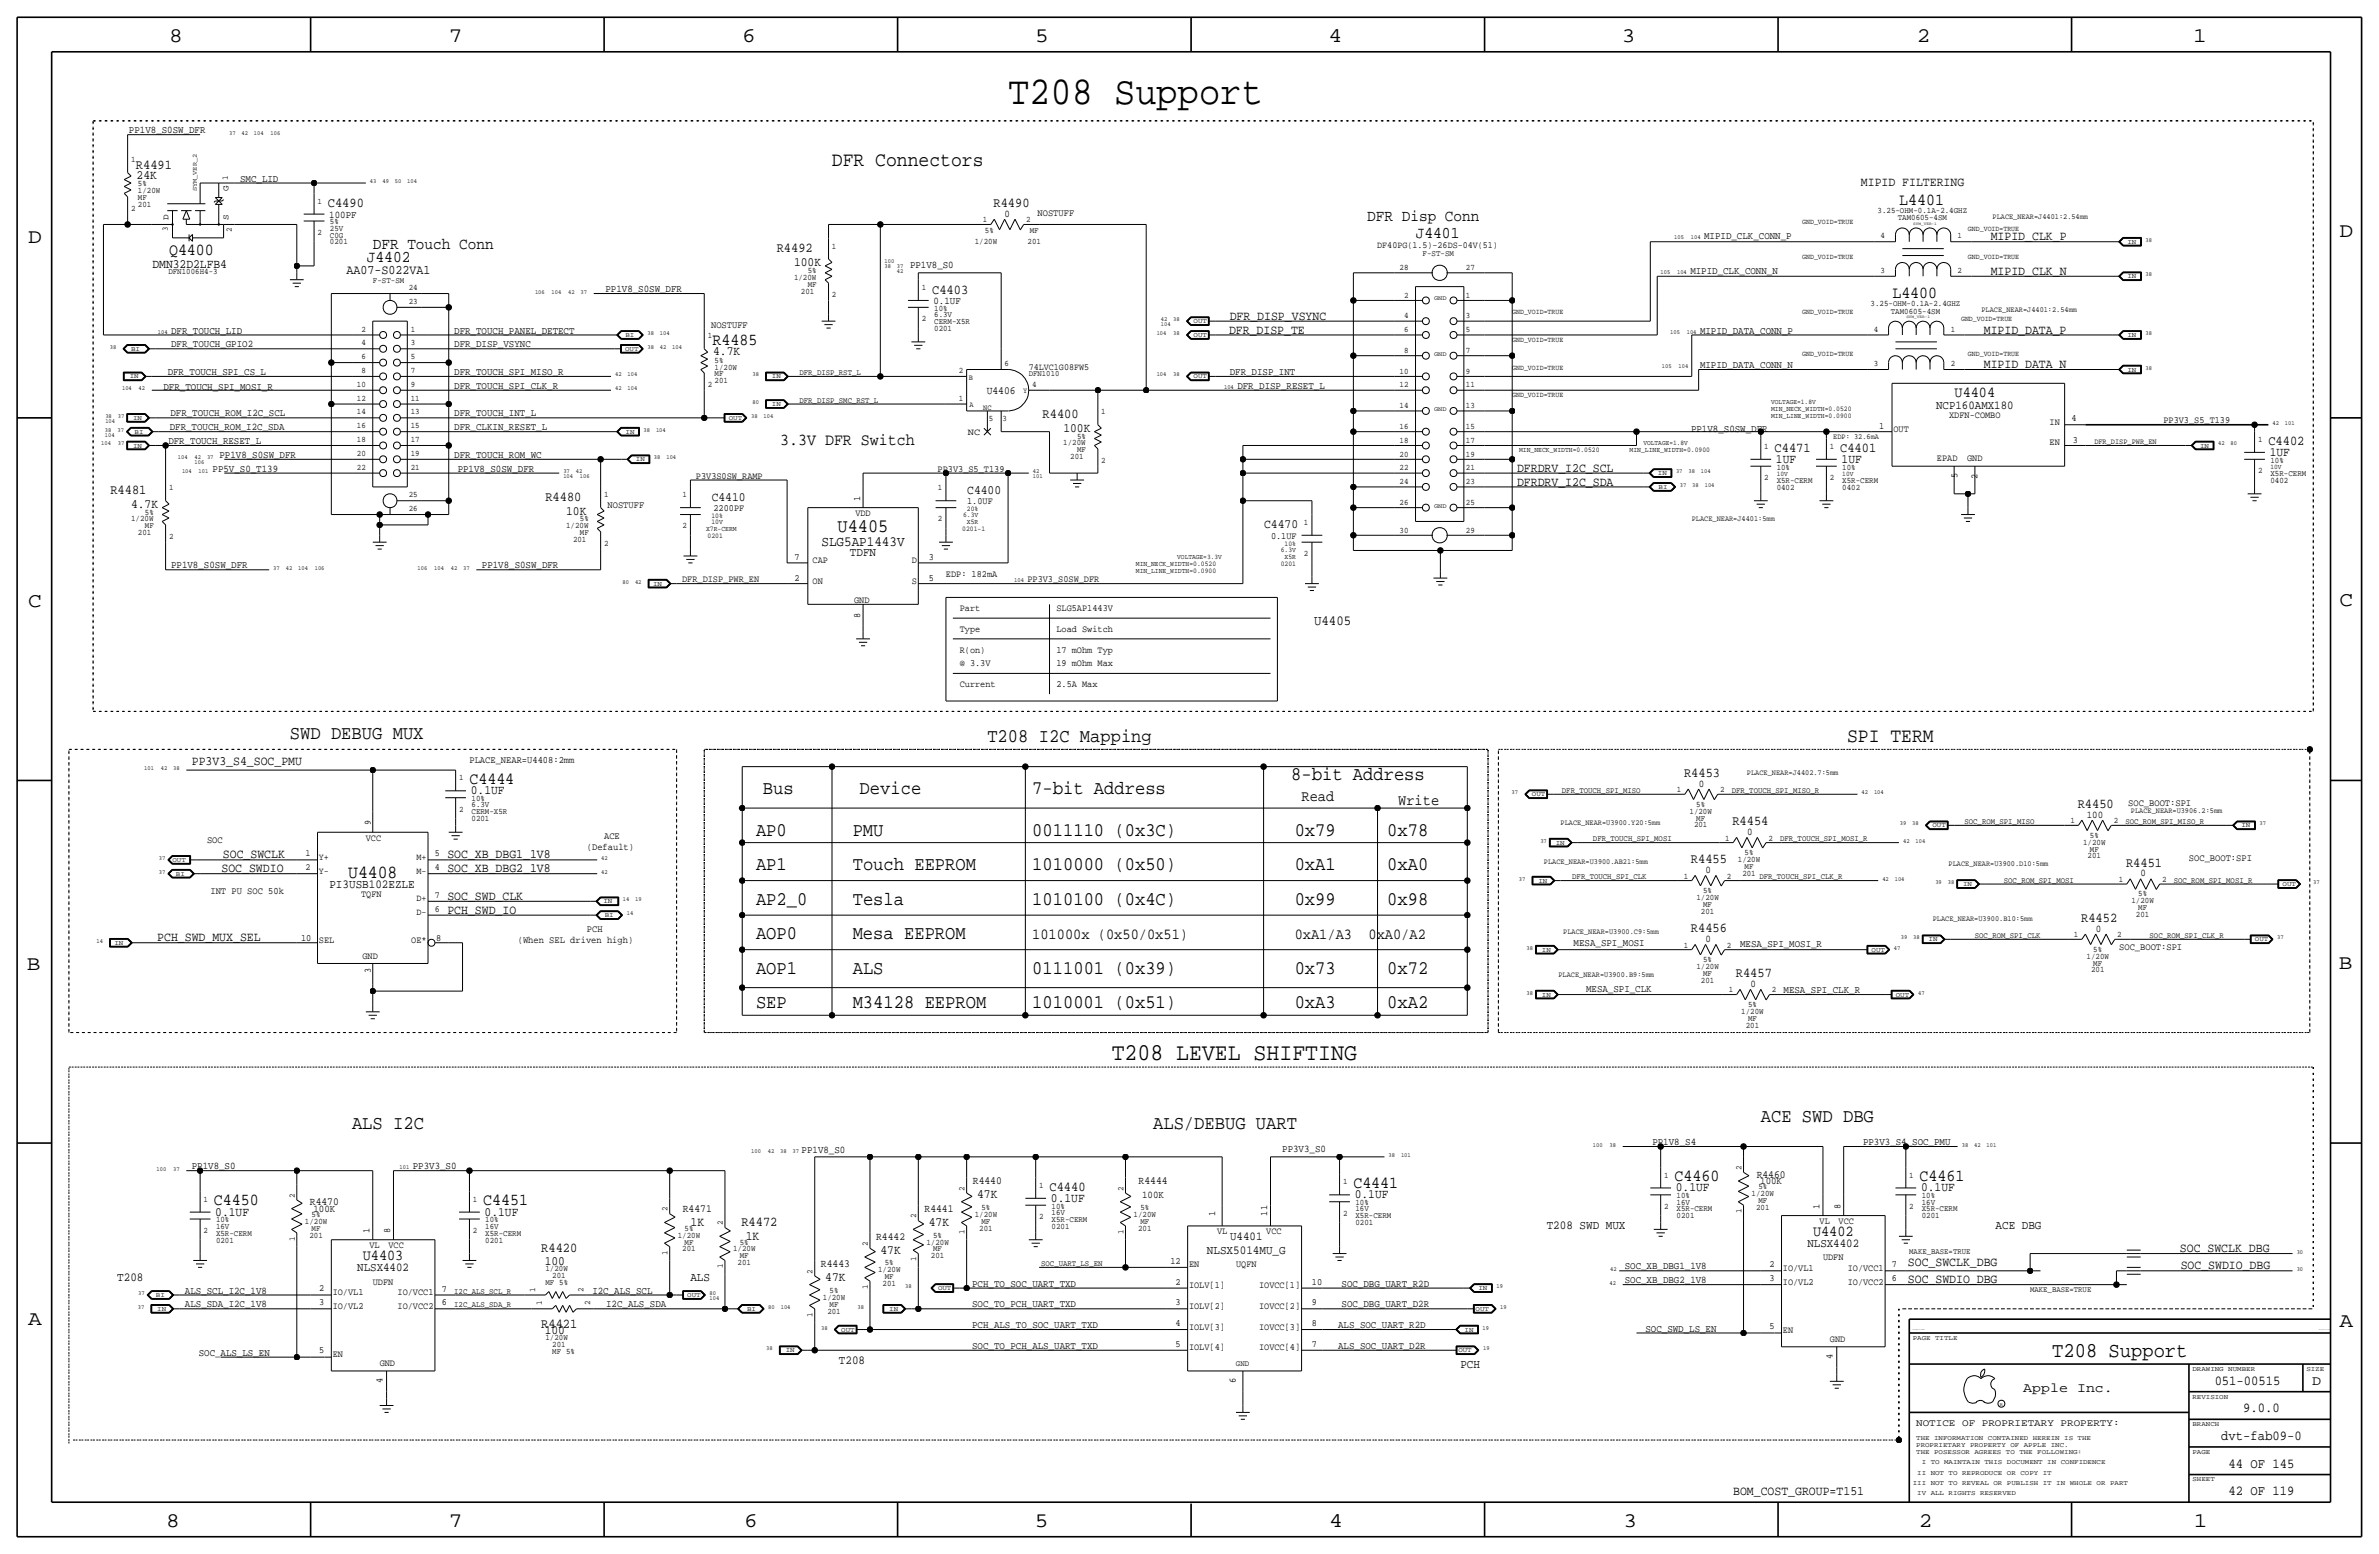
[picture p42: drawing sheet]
<svg xmlns="http://www.w3.org/2000/svg" width="875mm" height="572mm" viewBox="0 0 875 572" stroke-linecap="round" stroke-linejoin="round" font-family="sans-serif">
<defs><g id="words">
<text font-size="14.6" x="370.8" y="38.1">T208 Support</text>
<text font-size="8.9" x="408.9" y="389.9">T208 LEVEL SHIFTING</text>
<text font-size="7.7" x="754.9" y="499.1">T208 Support</text>
<g font-size="7.6">
<text x="62.2" y="15.5">8</text>
<text x="165" y="15.5">7</text>
<text x="273" y="15.5">6</text>
<text x="380.7" y="15.5">5</text>
<text x="488.6" y="15.5">4</text>
<text x="596.6" y="15.5">3</text>
<text x="705.1" y="15.5">2</text>
<text x="806.7" y="15.5">1</text>
<text x="10.4" y="89.4">D</text>
<text x="860.5" y="87.1">D</text>
<text x="10.4" y="223.3">C</text>
<text x="860.5" y="222.8">C</text>
<text x="9.8" y="356.6">B</text>
<text x="860.2" y="356.4">B</text>
<text x="10.4" y="487.4">A</text>
<text x="860.5" y="488.2">A</text>
<text x="61.2" y="561.6">8</text>
<text x="165" y="561.6">7</text>
<text x="273.8" y="561.6">6</text>
<text x="380.7" y="561.6">5</text>
<text x="488.9" y="561.6">4</text>
<text x="597.1" y="561.6">3</text>
<text x="705.8" y="561.6">2</text>
<text x="806.9" y="561.6">1</text>
</g>
<g font-size="7.4">
<text x="306" y="61">DFR Connectors</text>
<text x="679.4" y="273.1">SPI TERM</text>
</g>
<g font-size="7.1">
<text x="106.6" y="271.8">SWD DEBUG MUX</text>
<text x="363.2" y="273.1">T208 I2C Mapping</text>
<text x="474.9" y="287">8-bit Address</text>
<text x="280.6" y="292.1">Bus</text>
<text x="316.2" y="292.1">Device</text>
<text x="379.7" y="292.1">7-bit Address</text>
<text x="278.1" y="307.3">AP0</text>
<text x="313.6" y="307.3">PMU</text>
<text x="379.7" y="307.3">0011110 (0x3C)</text>
<text x="476.2" y="307.3">0x79</text>
<text x="510.2" y="307.3">0x78</text>
<text x="278.1" y="320">AP1</text>
<text x="313.6" y="320">Touch EEPROM</text>
<text x="379.7" y="320">1010000 (0x50)</text>
<text x="476.2" y="320">0xA1</text>
<text x="510.2" y="320">0xA0</text>
<text x="278.1" y="332.7">AP2_0</text>
<text x="313.6" y="332.7">Tesla</text>
<text x="379.7" y="332.7">1010100 (0x4C)</text>
<text x="476.2" y="332.7">0x99</text>
<text x="510.2" y="332.7">0x98</text>
<text x="278.1" y="345.4">AOP0</text>
<text x="313.6" y="345.4">Mesa EEPROM</text>
<text x="278.1" y="358.1">AOP1</text>
<text x="313.6" y="358.1">ALS</text>
<text x="379.7" y="358.1">0111001 (0x39)</text>
<text x="476.2" y="358.1">0x73</text>
<text x="510.2" y="358.1">0x72</text>
<text x="278.1" y="370.8">SEP</text>
<text x="313.6" y="370.8">M34128 EEPROM</text>
<text x="379.7" y="370.8">1010001 (0x51)</text>
<text x="476.2" y="370.8">0xA3</text>
<text x="510.2" y="370.8">0xA2</text>
<text x="647.7" y="412.7">ACE SWD DBG</text>
<text x="129.5" y="415.3">ALS I2C</text>
<text x="424.1" y="415.3">ALS/DEBUG UART</text>
</g>
<text font-size="7" x="308.1" y="195.6">U4405</text>
<text font-size="6.8" x="128.1" y="322.8">U4408</text>
<g font-size="6.2">
<text x="698.6" y="75.4">L4401</text>
<text x="62.2" y="93.7">Q4400</text>
<text x="696" y="109.7">L4400</text>
<text x="262.1" y="126.7">R4485</text>
<text x="287" y="163.8">3.3V DFR Switch</text>
<text x="172.7" y="288.3">C4444</text>
<text x="497.8" y="436.9">C4441</text>
<text x="615.9" y="434.3">C4460</text>
<text x="706.1" y="434.3">C4461</text>
<text x="78.7" y="443.2">C4450</text>
<text x="177.7" y="443.2">C4451</text>
</g>
<g font-size="6">
<text x="520.7" y="87.6">J4401</text>
<text x="134.9" y="96.5">J4402</text>
</g>
<g font-size="5.9">
<text x="502.9" y="81.3">DFR Disp Conn</text>
<text x="137.1" y="91.4">DFR Touch Conn</text>
</g>
<g font-size="5.6">
<text x="718.9" y="146.1">U4404</text>
<text x="478.7" y="294.6">Read</text>
<text x="514.3" y="295.9">Write</text>
<text x="379.7" y="345.4">101000x (0x50/0x51)</text>
<text x="476.2" y="345.4">0xA1/A3</text>
<text x="503.4" y="345.4">0xA0/A2</text>
<text x="666.9" y="454.7">U4402</text>
<text x="133.5" y="463.6">U4403</text>
</g>
<text font-size="5.2" x="302.2" y="200.7">SLG5AP1443V</text>
<text font-size="5.1" x="483.3" y="229.9">U4405</text>
<g font-size="5">
<text x="50" y="62">R4491</text>
<text x="120.6" y="76.2">C4490</text>
<text x="365.4" y="76.2">R4490</text>
<text x="285.7" y="92.7">R4492</text>
<text x="342.8" y="108">C4403</text>
<text x="383.5" y="153.7">R4400</text>
<text x="652.7" y="166.4">C4471</text>
<text x="676.9" y="166.4">C4401</text>
<text x="834.3" y="163.8">C4402</text>
<text x="40.6" y="181.6">R4481</text>
<text x="200.6" y="184.2">R4480</text>
<text x="619.4" y="285.8">R4453</text>
<text x="764.2" y="297.2">R4450</text>
<text x="637.2" y="303.5">R4454</text>
<text x="622" y="317.5">R4455</text>
<text x="782" y="318.8">R4451</text>
<text x="765.5" y="339.1">R4452</text>
<text x="622" y="342.9">R4456</text>
<text x="638.5" y="359.4">R4457</text>
<text x="386" y="438.1">C4440</text>
<text x="272.7" y="450.9">R4472</text>
<text x="199.1" y="460.5">R4420</text>
<text x="199.1" y="488.4">R4421</text>
<text x="814.6" y="509.3">051-00515</text>
<text x="850.5" y="509.3">D</text>
<text x="744.2" y="511.8">Apple Inc.</text>
<text x="825.1" y="519.4">9.0.0</text>
<text x="817" y="529.6">dvt-fab09-0</text>
<text x="819.7" y="539.8">44 OF 145</text>
<text x="819.7" y="549.9">42 OF 119</text>
</g>
<text font-size="4.8" x="127.5" y="100.6">AA07-S022VA1</text>
<g font-size="4.7">
<text x="50.2" y="65.8">24K</text>
<text x="684.5" y="68.6">MIPID FILTERING</text>
<text x="732.2" y="88.4">MIPID_CLK_P</text>
<text x="56.1" y="98.6">DMN32D2LFB4</text>
<text x="292" y="97.8">100K</text>
<text x="732.2" y="101.1">MIPID_CLK_N</text>
<text x="452.3" y="117.6">DFR_DISP_VSYNC</text>
<text x="452.1" y="122.7">DFR_DISP_TE</text>
<text x="729.7" y="122.7">MIPID_DATA_P</text>
<text x="262.3" y="130.6">4.7K</text>
<text x="729.7" y="135.4">MIPID_DATA_N</text>
<text x="391.1" y="158.8">100K</text>
<text x="834.8" y="167.6">1UF</text>
<text x="558" y="173.5">DFRDRV_I2C_SCL</text>
<text x="653.2" y="170.2">1UF</text>
<text x="677.4" y="170.2">1UF</text>
<text x="558" y="178.6">DFRDRV_I2C_SDA</text>
<text x="261.8" y="184.2">C4410</text>
<text x="355.8" y="181.6">C4400</text>
<text x="48.2" y="186.7">4.7K</text>
<text x="208.2" y="189.2">10K</text>
<text x="465" y="194.3">C4470</text>
<text x="70.6" y="281.4">PP3V3_S4_SOC_PMU</text>
<text x="173.2" y="292.1">0.1UF</text>
<text x="82" y="315.7">SOC_SWCLK</text>
<text x="164.5" y="315.7">SOC_XB_DBG1_1V8</text>
<text x="81.5" y="320.8">SOC_SWDIO</text>
<text x="164.5" y="320.8">SOC_XB_DBG2_1V8</text>
<text x="164.5" y="331">SOC_SWD_CLK</text>
<text x="164.5" y="336">PCH_SWD_IO</text>
<text x="57.9" y="346.2">PCH_SWD_MUX_SEL</text>
<text x="359.4" y="440.7">47K</text>
<text x="386.5" y="442">0.1UF</text>
<text x="498.3" y="440.7">0.1UF</text>
<text x="616.4" y="438.1">0.1UF</text>
<text x="706.6" y="438.1">0.1UF</text>
<text x="79.2" y="447">0.1UF</text>
<text x="178.3" y="447">0.1UF</text>
<text x="254" y="450.9">1K</text>
<text x="274.3" y="455.9">1K</text>
<text x="341.6" y="450.9">47K</text>
<text x="323.9" y="461">47K</text>
<text x="801.8" y="460.5">SOC_SWCLK_DBG</text>
<text x="200.4" y="465.3">100</text>
<text x="701.8" y="465.6">SOC_SWCLK_DBG</text>
<text x="802.1" y="466.9">SOC_SWDIO_DBG</text>
<text x="303.5" y="471.2">47K</text>
<text x="701.8" y="471.9">SOC_SWDIO_DBG</text>
<text x="200.4" y="490.7">100</text>
<text x="637.5" y="549.9">BOM_COST_GROUP=T151</text>
</g>
<g font-size="4.5">
<text x="312.6" y="204.5">TDFN</text>
<text x="121.2" y="326.6">PI3USB102EZLE</text>
<text x="568.9" y="452.1">T208 SWD MUX</text>
<text x="734" y="452.1">ACE DBG</text>
<text x="443.9" y="461">NLSX5014MU_G</text>
<text x="43.1" y="471.2">T208</text>
<text x="253.9" y="471.2">ALS</text>
<text x="308.6" y="501.6">T208</text>
<text x="537.2" y="502.9">PCH</text>
</g>
<g font-size="4.4">
<text x="712.1" y="150.4">NCP160AMX180</text>
<text x="452.5" y="455.9">U4401</text>
<text x="664.8" y="458.5">NLSX4402</text>
<text x="131.4" y="467.4">NLSX4402</text>
</g>
<g font-size="4">
<text x="362.9" y="145">U4406</text>
<text x="357.8" y="435.6">R4440</text>
<text x="418.8" y="435.6">R4444</text>
<text x="646.1" y="433.1">R4460</text>
<text x="114" y="443.2">R4470</text>
<text x="251.2" y="445.8">R4471</text>
<text x="340.1" y="445.8">R4441</text>
<text x="322.3" y="455.9">R4442</text>
<text x="302" y="466.1">R4443</text>
</g>
<g font-size="3.8">
<text x="47.4" y="49">PP1V8_S0SW_DFR</text>
<text x="88.3" y="66.8">SMC_LID</text>
<text x="121.1" y="80">100PF</text>
<text x="369.5" y="79.8">0</text>
<text x="626.8" y="87.9">MIPID_CLK_CONN_P</text>
<text x="334.7" y="98.6">PP1V8_S0</text>
<text x="621.7" y="100.6">MIPID_CLK_CONN_N</text>
<text x="222.7" y="107.4">PP1V8_S0SW_DFR</text>
<text x="343.4" y="111.8">0.1UF</text>
<text x="62.9" y="122.7">DFR_TOUCH_LID</text>
<text x="167.1" y="122.7">DFR_TOUCH_PANEL_DETECT</text>
<text x="625.3" y="122.7">MIPID_DATA_CONN_P</text>
<text x="62.9" y="127.8">DFR_TOUCH_GPIO2</text>
<text x="167.1" y="127.8">DFR_DISP_VSYNC</text>
<text x="61.7" y="137.9">DFR_TOUCH_SPI_CS_L</text>
<text x="167.1" y="137.9">DFR_TOUCH_SPI_MISO_R</text>
<text x="452.3" y="137.9">DFR_DISP_INT</text>
<text x="625.3" y="135.4">MIPID_DATA_CONN_N</text>
<text x="60.1" y="143.3">DFR_TOUCH_SPI_MOSI_R</text>
<text x="167.1" y="143">DFR_TOUCH_SPI_CLK_R</text>
<text x="455.1" y="143">DFR_DISP_RESET_L</text>
<text x="62.7" y="153.2">DFR_TOUCH_ROM_I2C_SCL</text>
<text x="167.1" y="153.2">DFR_TOUCH_INT_L</text>
<text x="62.4" y="158.2">DFR_TOUCH_ROM_I2C_SDA</text>
<text x="167.1" y="158.2">DFR_CLKIN_RESET_L</text>
<text x="622" y="158.7">PP1V8_S0SW_DFR</text>
<text x="61.9" y="163.3">DFR_TOUCH_RESET_L</text>
<text x="78.2" y="173.5">PP5V_S0_T139</text>
<text x="80.7" y="168.4">PP1V8_S0SW_DFR</text>
<text x="167.1" y="168.4">DFR_TOUCH_ROM_WC</text>
<text x="168.4" y="173.5">PP1V8_S0SW_DFR</text>
<text x="62.9" y="209">PP1V8_S0SW_DFR</text>
<text x="177.2" y="209">PP1V8_S0SW_DFR</text>
<text x="624.8" y="289.3">0</text>
<text x="767.6" y="300.7">100</text>
<text x="642.6" y="307.1">0</text>
<text x="627.3" y="321.1">0</text>
<text x="787.4" y="322.3">0</text>
<text x="578.8" y="348">MESA_SPI_MOSI</text>
<text x="627.3" y="346.5">0</text>
<text x="770.8" y="342.6">0</text>
<text x="640" y="348.2">MESA_SPI_MOSI_R</text>
<text x="583.4" y="364.7">MESA_SPI_CLK</text>
<text x="643.8" y="363">0</text>
<text x="656" y="365.3">MESA_SPI_CLK_R</text>
<text x="294.8" y="424.2">PP1V8_S0</text>
<text x="471.6" y="423.7">PP3V3_S0</text>
<text x="607.8" y="421.1">PP1V8_S4</text>
<text x="685.2" y="421.1">PP3V3_S4_SOC_PMU</text>
<text x="70.6" y="430">PP1V8_S0</text>
<text x="151.8" y="430">PP3V3_S0</text>
<text x="647.4" y="435.6">100K</text>
<text x="420.1" y="440.7">100K</text>
<text x="115.3" y="445.8">100K</text>
<text x="597.6" y="466.9">SOC_XB_DBG1_1V8</text>
<text x="357.6" y="473.2">PCH_TO_SOC_UART_TXD</text>
<text x="493.5" y="473.2">SOC_DBG_UART_R2D</text>
<text x="597.6" y="471.9">SOC_XB_DBG2_1V8</text>
<text x="68" y="475.7">ALS_SCL_I2C_1V8</text>
<text x="217.9" y="475.7">I2C_ALS_SCL</text>
<text x="68" y="480.8">ALS_SDA_I2C_1V8</text>
<text x="223" y="480.8">I2C_ALS_SDA</text>
<text x="357.6" y="480.8">SOC_TO_PCH_UART_TXD</text>
<text x="493.5" y="480.8">SOC_DBG_UART_D2R</text>
<text x="357.6" y="488.4">PCH_ALS_TO_SOC_UART_TXD</text>
<text x="492.2" y="488.4">ALS_SOC_UART_R2D</text>
<text x="605.2" y="489.7">SOC_SWD_LS_EN</text>
<text x="357.6" y="496.1">SOC_TO_PCH_ALS_UART_TXD</text>
<text x="492.2" y="496.1">ALS_SOC_UART_D2R</text>
<text x="73.1" y="498.6">SOC_ALS_LS_EN</text>
</g>
<text font-size="3.7" x="704.8" y="524.5">NOTICE OF PROPRIETARY PROPERTY:</text>
<g font-size="3.6">
<text x="381.6" y="79.3">NOSTUFF</text>
<text x="261.6" y="120.7">NOSTUFF</text>
<text x="223.5" y="186.7">NOSTUFF</text>
<text x="172.7" y="280.7">PLACE_NEAR=U4408:2mm</text>
<text x="782.8" y="296.4">SOC_BOOT:SPI</text>
<text x="76.1" y="309.9">SOC</text>
<text x="222.2" y="308.6">ACE</text>
<text x="215.8" y="312.4">(Default)</text>
<text x="805.1" y="316.5">SOC_BOOT:SPI</text>
<text x="77.4" y="328.9">INT PU SOC 50k</text>
<text x="190.4" y="346.7">(When SEL driven high)</text>
<text x="215.8" y="342.9">PCH</text>
<text x="779.5" y="349.5">SOC_BOOT:SPI</text>
<text x="454.6" y="508.7" transform="rotate(-90 454.6 508.7)">6</text>
</g>
<g font-size="3.5">
<text x="506.6" y="91.2">DF40PG(1.5)-26DS-04V(51)</text>
<text x="378.4" y="135.9">74LVC1G08FW5</text>
<text x="716.9" y="153.7">XDFN-COMBO</text>
<text x="761.9" y="154.7">4</text>
<text x="795.7" y="155.7">PP3V3_S5_T139</text>
<text x="356" y="160">NC</text>
<text x="691.2" y="157.7">1</text>
<text x="696.4" y="158.8">OUT</text>
<text x="753.8" y="156.2">IN</text>
<text x="753.8" y="163.8">EN</text>
<text x="762.5" y="162.8">3</text>
<text x="344.9" y="173.5">PP3V3_S5_T139</text>
<text x="712.4" y="169.7">EPAD</text>
<text x="723.6" y="169.7">GND</text>
<text x="256" y="176">P3V3S0SW_RAMP</text>
<text x="720" y="175.9" transform="rotate(-90 720 175.9)">5</text>
<text x="727.4" y="176.3" transform="rotate(-90 727.4 176.3)">2</text>
<text x="316.4" y="184.2" transform="rotate(-90 316.4 184.2)">1</text>
<text x="355.7" y="185.4">1.0UF</text>
<text x="262.4" y="188">2200PF</text>
<text x="314.6" y="189.7">VDD</text>
<text x="467.5" y="198.1">0.1UF</text>
<text x="292.2" y="206">7</text>
<text x="298.9" y="207">CAP</text>
<text x="335.4" y="207">D</text>
<text x="341.6" y="206">3</text>
<text x="250.9" y="214.1">DFR_DISP_PWR_EN</text>
<text x="292.2" y="213.6">2</text>
<text x="298.9" y="214.6">ON</text>
<text x="335.4" y="214.6">S</text>
<text x="341.6" y="213.6">5</text>
<text x="347.9" y="212.1">EDP: 182mA</text>
<text x="377.9" y="214.1">PP3V3_S0SW_DFR</text>
<text x="314.1" y="221.7">GND</text>
<text x="316.4" y="227.2" transform="rotate(-90 316.4 227.2)">8</text>
<text x="353" y="224.8">Part</text>
<text x="388.6" y="224.8">SLG5AP1443V</text>
<text x="353" y="232.4">Type</text>
<text x="388.6" y="232.4">Load Switch</text>
<text x="353" y="240">R(on)</text>
<text x="353" y="245.1">@ 3.3V</text>
<text x="388.6" y="245.1">19 mOhm Max</text>
<text x="388.6" y="240">17 mOhm Typ</text>
<text x="353" y="252.7">Current</text>
<text x="388.6" y="252.7">2.5A Max</text>
<text x="136.3" y="303.3" transform="rotate(-90 136.3 303.3)">9</text>
<text x="134.6" y="309.1">VCC</text>
<text x="112.4" y="315">1</text>
<text x="117.3" y="316.2">Y+</text>
<text x="153.2" y="316.2">M+</text>
<text x="160" y="315">5</text>
<text x="112.4" y="320">2</text>
<text x="117.3" y="321.3">Y-</text>
<text x="153.2" y="321.3">M-</text>
<text x="160" y="320">4</text>
<text x="132.8" y="329.9">TQFN</text>
<text x="153.2" y="331.5">D+</text>
<text x="160" y="335.3">6</text>
<text x="160" y="330.2">7</text>
<text x="153.2" y="336.5">D-</text>
<text x="110.7" y="345.9">10</text>
<text x="117.3" y="346.7">SEL</text>
<text x="151.2" y="346.7">OE*</text>
<text x="160.5" y="346.2">8</text>
<text x="133.3" y="352.6">GND</text>
<text x="136.3" y="358" transform="rotate(-90 136.3 358)">3</text>
<text x="447" y="447" transform="rotate(-90 447 447)">1</text>
<text x="466" y="447" transform="rotate(-90 466 447)">11</text>
<text x="669.3" y="444.5" transform="rotate(-90 669.3 444.5)">1</text>
<text x="676.9" y="444.5" transform="rotate(-90 676.9 444.5)">8</text>
<text x="135.9" y="453.4" transform="rotate(-90 135.9 453.4)">1</text>
<text x="143.5" y="453.4" transform="rotate(-90 143.5 453.4)">8</text>
<text x="447.6" y="453.9">VL</text>
<text x="465.7" y="453.9">VCC</text>
<text x="669.3" y="450.1">VL</text>
<text x="676.3" y="450.1">VCC</text>
<text x="135.9" y="459">VL</text>
<text x="142.9" y="459">VCC</text>
<text x="430.5" y="464.8">12</text>
<text x="437.3" y="466.1">EN</text>
<text x="454.6" y="466.1">UQFN</text>
<text x="650.8" y="465.8">2</text>
<text x="655.8" y="467.4">IO/VL1</text>
<text x="670.5" y="463.6">UDFN</text>
<text x="679.6" y="467.4">IO/VCC1</text>
<text x="695.9" y="466.1">7</text>
<text x="137.1" y="472.4">UDFN</text>
<text x="432.4" y="472.4">2</text>
<text x="437.3" y="473.7">IOLV[1]</text>
<text x="463.1" y="473.7">IOVCC[1]</text>
<text x="482.5" y="472.4">10</text>
<text x="650.8" y="470.9">3</text>
<text x="655.8" y="472.4">IO/VL2</text>
<text x="679.6" y="472.4">IO/VCC2</text>
<text x="695.9" y="471.2">6</text>
<text x="117.4" y="474.7">2</text>
<text x="117.4" y="479.8">3</text>
<text x="122.4" y="476.2">IO/VL1</text>
<text x="146.2" y="476.2">IO/VCC1</text>
<text x="162.5" y="475">7</text>
<text x="122.4" y="481.3">IO/VL2</text>
<text x="146.2" y="481.3">IO/VCC2</text>
<text x="162.5" y="480.1">6</text>
<text x="432.4" y="480.1">3</text>
<text x="437.3" y="481.3">IOLV[2]</text>
<text x="463.1" y="481.3">IOVCC[2]</text>
<text x="482.5" y="480.1">9</text>
<text x="432.4" y="487.7">4</text>
<text x="437.3" y="489">IOLV[3]</text>
<text x="463.1" y="489">IOVCC[3]</text>
<text x="482.5" y="487.7">8</text>
<text x="650.8" y="488.7">5</text>
<text x="655.8" y="490.2">EN</text>
<text x="117.4" y="497.6">5</text>
<text x="432.4" y="495.3">5</text>
<text x="437.3" y="496.6">IOLV[4]</text>
<text x="463.1" y="496.6">IOVCC[4]</text>
<text x="482.5" y="495.3">7</text>
<text x="673" y="493.5">GND</text>
<text x="122.4" y="499.1">EN</text>
<text x="139.6" y="502.4">GND</text>
<text x="674.1" y="499.7" transform="rotate(-90 674.1 499.7)">4</text>
<text x="140.7" y="508.6" transform="rotate(-90 140.7 508.6)">4</text>
</g>
<g font-size="3.1">
<text x="48.2" y="59.7">1</text>
<text x="50.7" y="68.6">5%</text>
<text x="50.7" y="71.1">1/20W</text>
<text x="83.8" y="66" transform="rotate(-90 83.8 66)">1</text>
<text x="84" y="70.4" transform="rotate(-90 84 70.4)">G</text>
<text x="48.2" y="77.5">2</text>
<text x="50.7" y="73.7">MF</text>
<text x="50.7" y="76.2">201</text>
<text x="116.8" y="74.9">1</text>
<text x="61.9" y="81" transform="rotate(-90 61.9 81)">D</text>
<text x="84" y="81" transform="rotate(-90 84 81)">S</text>
<text x="121.4" y="82.6">5%</text>
<text x="361.5" y="81.8">1</text>
<text x="377.4" y="81.8">2</text>
<text x="690.6" y="78.2">3.25-OHM-0.1A-2.4GHZ</text>
<text x="698" y="81">TAM0605-4SM</text>
<text x="61.7" y="85" transform="rotate(-90 61.7 85)">3</text>
<text x="85.3" y="85.5" transform="rotate(-90 85.3 85.5)">2</text>
<text x="116.8" y="86.4">2</text>
<text x="121.4" y="84.8">25V</text>
<text x="121.4" y="89.9">0201</text>
<text x="121.4" y="87.4">C0G</text>
<text x="358.5" y="89.7">1/20W</text>
<text x="362.3" y="85.9">5%</text>
<text x="378" y="89.7">201</text>
<text x="378.8" y="85.9">MF</text>
<text x="691.7" y="87.6">4</text>
<text x="720" y="87.6">1</text>
<text x="306" y="91.4">1</text>
<text x="523.3" y="94">F-ST-SM</text>
<text x="61.9" y="100.6">DFN1006H4-3</text>
<text x="297.1" y="100.3">5%</text>
<text x="514.8" y="99.3">28</text>
<text x="539.2" y="99.3">27</text>
<text x="691.7" y="100.3">3</text>
<text x="720" y="100.3">2</text>
<text x="137.2" y="104.1">F-ST-SM</text>
<text x="150.3" y="106.7">24</text>
<text x="292" y="102.9">1/20W</text>
<text x="294.6" y="108">201</text>
<text x="297.1" y="105.4">MF</text>
<text x="339" y="106.7">1</text>
<text x="150.3" y="111.8">23</text>
<text x="306" y="109.2">2</text>
<text x="516.5" y="109.5">2</text>
<text x="539.2" y="109.5">1</text>
<text x="688" y="112.5">3.25-OHM-0.1A-2.4GHZ</text>
<text x="339" y="118.1">2</text>
<text x="343.6" y="116.6">6.3V</text>
<text x="343.6" y="114.3">10%</text>
<text x="343.6" y="119.1">CERM-X5R</text>
<text x="516.5" y="117.1">4</text>
<text x="539.2" y="117.1">3</text>
<text x="695.5" y="115.3">TAM0605-4SM</text>
<text x="132.9" y="121.9">2</text>
<text x="151.1" y="121.9">1</text>
<text x="260.3" y="124.5">1</text>
<text x="343.6" y="121.7">0201</text>
<text x="516.5" y="122.2">6</text>
<text x="539.2" y="122.2">5</text>
<text x="689.2" y="121.9">4</text>
<text x="717.5" y="121.9">1</text>
<text x="132.9" y="127">4</text>
<text x="151.1" y="127">3</text>
<text x="516.5" y="129.8">8</text>
<text x="539.2" y="129.8">7</text>
<text x="132.9" y="132.1">6</text>
<text x="132.9" y="137.2">8</text>
<text x="151.1" y="132.1">5</text>
<text x="151.1" y="137.2">7</text>
<text x="262.8" y="135.9">1/20W</text>
<text x="262.8" y="133.4">5%</text>
<text x="352.6" y="137.2">2</text>
<text x="369.5" y="134.6">6</text>
<text x="514.8" y="137.4">10</text>
<text x="539.2" y="137.4">9</text>
<text x="689.2" y="134.6">3</text>
<text x="717.5" y="134.6">2</text>
<text x="131.3" y="142.2">10</text>
<text x="151.1" y="142.2">9</text>
<text x="260.3" y="142.2">2</text>
<text x="262.8" y="138.4">MF</text>
<text x="262.8" y="141">201</text>
<text x="379.7" y="142.2">4</text>
<text x="514.8" y="142.5">12</text>
<text x="539.2" y="142.5">11</text>
<text x="131.3" y="147.3">12</text>
<text x="151.1" y="147.3">11</text>
<text x="352.6" y="147.3">1</text>
<text x="131.3" y="152.4">14</text>
<text x="151.1" y="152.4">13</text>
<text x="363.7" y="154.9">5</text>
<text x="368.8" y="154.9">3</text>
<text x="405.1" y="152.4">1</text>
<text x="514.8" y="150.1">14</text>
<text x="539.2" y="150.1">13</text>
<text x="131.3" y="157.5">16</text>
<text x="151.1" y="157.5">15</text>
<text x="396.2" y="161.3">5%</text>
<text x="514.8" y="157.7">16</text>
<text x="539.2" y="157.7">15</text>
<text x="131.3" y="162.6">18</text>
<text x="131.3" y="167.6">20</text>
<text x="151.1" y="162.6">17</text>
<text x="151.1" y="167.6">19</text>
<text x="391.1" y="163.8">1/20W</text>
<text x="396.2" y="166.4">MF</text>
<text x="514.8" y="162.8">18</text>
<text x="514.8" y="167.9">20</text>
<text x="539.2" y="162.8">17</text>
<text x="539.2" y="167.9">19</text>
<text x="648.9" y="165.1">1</text>
<text x="673" y="165.1">1</text>
<text x="830.5" y="162.6">1</text>
<text x="131.3" y="172.7">22</text>
<text x="151.1" y="172.7">21</text>
<text x="393.6" y="168.9">201</text>
<text x="405.1" y="170.2">2</text>
<text x="514.8" y="173">22</text>
<text x="539.2" y="173">21</text>
<text x="653.5" y="172.7">10%</text>
<text x="677.6" y="172.7">10%</text>
<text x="830.5" y="174">2</text>
<text x="835.1" y="170.2">10%</text>
<text x="514.8" y="178.1">24</text>
<text x="539.2" y="178.1">23</text>
<text x="648.9" y="176.5">2</text>
<text x="653.5" y="177.5">X5R-CERM</text>
<text x="673" y="176.5">2</text>
<text x="677.6" y="177.5">X5R-CERM</text>
<text x="835.1" y="177.5">0402</text>
<text x="835.1" y="175">X5R-CERM</text>
<text x="62.2" y="180.3">1</text>
<text x="150.3" y="182.9">25</text>
<text x="222.2" y="182.9">1</text>
<text x="251" y="182.9">1</text>
<text x="345" y="180.3">1</text>
<text x="514.8" y="185.7">26</text>
<text x="539.2" y="185.7">25</text>
<text x="653.5" y="180.1">0402</text>
<text x="677.6" y="180.1">0402</text>
<text x="48.2" y="191.8">1/20W</text>
<text x="53.3" y="189.2">5%</text>
<text x="150.3" y="188">26</text>
<text x="213.3" y="191.8">5%</text>
<text x="345" y="191.8">2</text>
<text x="50.7" y="196.9">201</text>
<text x="53.3" y="194.3">MF</text>
<text x="208.2" y="194.3">1/20W</text>
<text x="213.3" y="196.9">MF</text>
<text x="251" y="194.3">2</text>
<text x="479.6" y="193">1</text>
<text x="514.8" y="195.8">30</text>
<text x="539.2" y="195.8">29</text>
<text x="62.2" y="198.1">2</text>
<text x="210.8" y="199.4">201</text>
<text x="222.2" y="200.7">2</text>
<text x="479.6" y="204.5">2</text>
<text x="168.9" y="287">1</text>
<text x="616.8" y="291.3">1</text>
<text x="632.7" y="291.3">2</text>
<text x="168.9" y="298.5">2</text>
<text x="173.4" y="296.9">6.3V</text>
<text x="173.4" y="294.6">10%</text>
<text x="173.4" y="299.5">CERM-X5R</text>
<text x="621.4" y="299.2">1/20W</text>
<text x="623.9" y="296.7">5%</text>
<text x="173.4" y="302">0201</text>
<text x="623.1" y="304.3">201</text>
<text x="623.9" y="301.8">MF</text>
<text x="761.6" y="302.8">1</text>
<text x="777.4" y="302.8">2</text>
<text x="634.6" y="309.1">1</text>
<text x="650.4" y="309.1">2</text>
<text x="766.2" y="310.6">1/20W</text>
<text x="768.7" y="308.1">5%</text>
<text x="639.2" y="317">1/20W</text>
<text x="641.7" y="314.5">5%</text>
<text x="767.9" y="315.7">201</text>
<text x="768.7" y="313.2">MF</text>
<text x="619.3" y="323.1">1</text>
<text x="635.2" y="323.1">2</text>
<text x="640.9" y="322.1">201</text>
<text x="641.7" y="319.5">MF</text>
<text x="626.4" y="328.4">5%</text>
<text x="779.3" y="324.4">1</text>
<text x="786.5" y="329.7">5%</text>
<text x="795.2" y="324.4">2</text>
<text x="624" y="331">1/20W</text>
<text x="626.4" y="333.5">MF</text>
<text x="784" y="332.2">1/20W</text>
<text x="786.5" y="334.8">MF</text>
<text x="625.6" y="336">201</text>
<text x="785.6" y="337.3">201</text>
<text x="762.8" y="344.7">1</text>
<text x="778.7" y="344.7">2</text>
<text x="619.3" y="348.5">1</text>
<text x="626.4" y="353.8">5%</text>
<text x="635.2" y="348.5">2</text>
<text x="767.5" y="352.6">1/20W</text>
<text x="770" y="350">5%</text>
<text x="624" y="356.4">1/20W</text>
<text x="626.4" y="358.9">MF</text>
<text x="769.1" y="357.6">201</text>
<text x="770" y="355.1">MF</text>
<text x="625.6" y="361.4">201</text>
<text x="635.8" y="365">1</text>
<text x="651.7" y="365">2</text>
<text x="643" y="370.3">5%</text>
<text x="640.5" y="372.9">1/20W</text>
<text x="642.1" y="378">201</text>
<text x="643" y="375.4">MF</text>
<text x="640.5" y="430.3" transform="rotate(-90 640.5 430.3)">2</text>
<text x="354.8" y="437.9" transform="rotate(-90 354.8 437.9)">2</text>
<text x="382.2" y="436.9">1</text>
<text x="413.2" y="437.9" transform="rotate(-90 413.2 437.9)">2</text>
<text x="494" y="435.6">1</text>
<text x="612.1" y="433.1">1</text>
<text x="646.8" y="437.4">5%</text>
<text x="702.3" y="433.1">1</text>
<text x="74.9" y="442">1</text>
<text x="108.4" y="440.4" transform="rotate(-90 108.4 440.4)">2</text>
<text x="173.9" y="442">1</text>
<text x="498.6" y="443.2">10%</text>
<text x="616.7" y="443">16V</text>
<text x="616.7" y="440.7">10%</text>
<text x="644.3" y="439.9">1/20W</text>
<text x="646.8" y="442.5">MF</text>
<text x="706.8" y="443">16V</text>
<text x="706.8" y="440.7">10%</text>
<text x="79.5" y="449.6">10%</text>
<text x="114.6" y="447.5">5%</text>
<text x="178.5" y="449.6">10%</text>
<text x="245.6" y="445.5" transform="rotate(-90 245.6 445.5)">2</text>
<text x="337" y="448.1" transform="rotate(-90 337 448.1)">2</text>
<text x="358.5" y="447.5">1/20W</text>
<text x="361" y="445">5%</text>
<text x="382.2" y="448.3">2</text>
<text x="386.8" y="444.5">10%</text>
<text x="386.8" y="446.8">16V</text>
<text x="386.8" y="449.3">X5R-CERM</text>
<text x="417" y="447.5">1/20W</text>
<text x="419.4" y="445">5%</text>
<text x="494" y="447">2</text>
<text x="498.6" y="445.5">16V</text>
<text x="498.6" y="448.1">X5R-CERM</text>
<text x="612.1" y="444.5">2</text>
<text x="616.7" y="448.1">0201</text>
<text x="616.7" y="445.5">X5R-CERM</text>
<text x="640.5" y="446.1" transform="rotate(-90 640.5 446.1)">1</text>
<text x="645.9" y="445">201</text>
<text x="702.3" y="444.5">2</text>
<text x="706.8" y="448.1">0201</text>
<text x="706.8" y="445.5">X5R-CERM</text>
<text x="74.9" y="453.4">2</text>
<text x="79.5" y="451.9">16V</text>
<text x="79.5" y="454.4">X5R-CERM</text>
<text x="112.2" y="450.1">1/20W</text>
<text x="113.8" y="455.2">201</text>
<text x="114.6" y="452.6">MF</text>
<text x="173.9" y="453.4">2</text>
<text x="178.5" y="451.9">16V</text>
<text x="178.5" y="454.4">X5R-CERM</text>
<text x="249.3" y="455.2">1/20W</text>
<text x="251.8" y="452.6">5%</text>
<text x="265.9" y="450.6" transform="rotate(-90 265.9 450.6)">2</text>
<text x="343.2" y="455.2">5%</text>
<text x="354.8" y="453.8" transform="rotate(-90 354.8 453.8)">1</text>
<text x="360.2" y="452.6">201</text>
<text x="361" y="450.1">MF</text>
<text x="386.8" y="451.9">0201</text>
<text x="413.2" y="453.8" transform="rotate(-90 413.2 453.8)">1</text>
<text x="418.6" y="452.6">201</text>
<text x="419.4" y="450.1">MF</text>
<text x="498.6" y="450.6">0201</text>
<text x="79.5" y="456.9">0201</text>
<text x="108.4" y="456.3" transform="rotate(-90 108.4 456.3)">1</text>
<text x="178.5" y="456.9">0201</text>
<text x="245.6" y="461.4" transform="rotate(-90 245.6 461.4)">1</text>
<text x="251" y="460.2">201</text>
<text x="251.8" y="457.7">MF</text>
<text x="269.6" y="460.2">1/20W</text>
<text x="272.1" y="457.7">5%</text>
<text x="319.2" y="458.2" transform="rotate(-90 319.2 458.2)">2</text>
<text x="340.8" y="457.7">1/20W</text>
<text x="343.2" y="460.2">MF</text>
<text x="200.6" y="467.4">1/20W</text>
<text x="265.9" y="466.5" transform="rotate(-90 265.9 466.5)">1</text>
<text x="271.3" y="465.3">201</text>
<text x="272.1" y="462.8">MF</text>
<text x="323" y="467.9">1/20W</text>
<text x="325.5" y="465.3">5%</text>
<text x="337" y="463.9" transform="rotate(-90 337 463.9)">1</text>
<text x="342.4" y="462.8">201</text>
<text x="200.6" y="472.4">MF 5%</text>
<text x="203.1" y="469.9">201</text>
<text x="298.9" y="468.4" transform="rotate(-90 298.9 468.4)">2</text>
<text x="324.6" y="472.9">201</text>
<text x="325.5" y="470.4">MF</text>
<text x="196.8" y="475" transform="rotate(-90 196.8 475)">1</text>
<text x="214.6" y="475" transform="rotate(-90 214.6 475)">2</text>
<text x="302.7" y="478">1/20W</text>
<text x="305.1" y="475.5">5%</text>
<text x="319.2" y="474.1" transform="rotate(-90 319.2 474.1)">1</text>
<text x="199.3" y="480.1" transform="rotate(-90 199.3 480.1)">1</text>
<text x="217.1" y="480.1" transform="rotate(-90 217.1 480.1)">2</text>
<text x="298.9" y="484.2" transform="rotate(-90 298.9 484.2)">1</text>
<text x="304.3" y="483.1">201</text>
<text x="305.1" y="480.6">MF</text>
<text x="200.6" y="492.8">1/20W</text>
<text x="203.1" y="495.3">201</text>
<text x="203.1" y="497.8">MF 5%</text>
</g>
<g font-size="3">
<text x="294.1" y="137.9">DFR_DISP_RST_L</text>
<text x="378.4" y="138.4">DFN1010</text>
<text x="294.1" y="148.1">DFR_DISP_SMC_RST_L</text>
<text x="574.5" y="291.6">DFR_TOUCH_SPI_MISO</text>
<text x="637" y="291.6">DFR_TOUCH_SPI_MISO_R</text>
<text x="722.6" y="303">SOC_ROM_SPI_MISO</text>
<text x="781.8" y="303">SOC_ROM_SPI_MISO_R</text>
<text x="585.9" y="309.4">DFR_TOUCH_SPI_MOSI</text>
<text x="654.8" y="309.4">DFR_TOUCH_SPI_MOSI_R</text>
<text x="578.3" y="323.3">DFR_TOUCH_SPI_CLK</text>
<text x="647.1" y="323.3">DFR_TOUCH_SPI_CLK_R</text>
<text x="737.1" y="324.6">SOC_ROM_SPI_MOSI</text>
<text x="799.5" y="324.6">SOC_ROM_SPI_MOSI_R</text>
<text x="726.4" y="344.9">SOC_ROM_SPI_CLK</text>
<text x="790.7" y="344.9">SOC_ROM_SPI_CLK_R</text>
<text x="702.3" y="461">MAKE_BASE=TRUE</text>
<text x="383" y="465.6">SOC_UART_LS_EN</text>
<text x="167.1" y="475.7">I2C_ALS_SCL_R</text>
<text x="746.7" y="475">MAKE_BASE=TRUE</text>
<text x="167.1" y="480.8">I2C_ALS_SDA_R</text>
<text x="454.6" y="502.4">GND</text>
</g>
<g font-size="2.9">
<text x="732.9" y="80.5">PLACE_NEAR=J4401:2.54mm</text>
<text x="728.8" y="114.8">PLACE_NEAR=J4401:2.54mm</text>
<text x="356.3" y="139.7">B</text>
<text x="356.6" y="149.6">A</text>
<text x="376.4" y="144.5">Y</text>
<text x="361.6" y="150.6">NC</text>
<text x="674.3" y="161.3">EDP: 32.6mA</text>
<text x="770.3" y="163.3">DFR_DISP_PWR_EN</text>
<text x="622.2" y="191.8">PLACE_NEAR=J4401:5mm</text>
<text x="642.6" y="285">PLACE_NEAR=J4402.7:5mm</text>
<text x="783.8" y="299">PLACE_NEAR=U3906.2:5mm</text>
<text x="574" y="303.3">PLACE_NEAR=U3900.Y20:5mm</text>
<text x="567.9" y="317.8">PLACE_NEAR=U3900.AB21:5mm</text>
<text x="716.7" y="318.5">PLACE_NEAR=U3900.D10:5mm</text>
<text x="710.9" y="338.8">PLACE_NEAR=U3900.B10:5mm</text>
<text x="575" y="343.7">PLACE_NEAR=U3900.C9:5mm</text>
<text x="573.2" y="359.2">PLACE_NEAR=U3900.B9:5mm</text>
</g>
<g font-size="2.7">
<text x="662.9" y="82.6">GND_VOID=TRUE</text>
<text x="723.9" y="85.1">GND_VOID=TRUE</text>
<text x="662.9" y="95.3">GND_VOID=TRUE</text>
<text x="723.9" y="95.2">GND_VOID=TRUE</text>
<text x="556.2" y="115.6">GND_VOID=TRUE</text>
<text x="662.9" y="115.6">GND_VOID=TRUE</text>
<text x="721.3" y="118.1">GND_VOID=TRUE</text>
<text x="556.2" y="125.7">GND_VOID=TRUE</text>
<text x="662.9" y="130.8">GND_VOID=TRUE</text>
<text x="723.8" y="130.8">GND_VOID=TRUE</text>
<text x="556.2" y="135.9">GND_VOID=TRUE</text>
<text x="556.2" y="146.1">GND_VOID=TRUE</text>
</g>
<g font-size="2.6">
<text x="651.5" y="148.6">VOLTAGE=1.8V</text>
<text x="651.5" y="151.1">MIN_NECK_WIDTH=0.0520</text>
<text x="651.5" y="153.7">MIN_LINE_WIDTH=0.0900</text>
<text x="558.7" y="166.4">MIN_NECK_WIDTH=0.0520</text>
<text x="599.4" y="166.4">MIN_LINE_WIDTH=0.0900</text>
<text x="604.5" y="163.8">VOLTAGE=1.8V</text>
<text x="835.1" y="172.5">10V</text>
<text x="653.5" y="175">10V</text>
<text x="677.6" y="175">10V</text>
<text x="261.7" y="190.5">10%</text>
<text x="354.2" y="190.2">6.3V</text>
<text x="355.6" y="188">20%</text>
<text x="259.7" y="195.3">X7R-CERM</text>
<text x="260.3" y="197.9">0201</text>
<text x="261.7" y="192.8">10V</text>
<text x="354" y="195.3">0201-1</text>
<text x="355.6" y="192.8">X5R</text>
<text x="471.1" y="202.9">6.3V</text>
<text x="472.5" y="200.7">10%</text>
<text x="417.8" y="208.3">MIN_NECK_WIDTH=0.0520</text>
<text x="433" y="205.7">VOLTAGE=3.3V</text>
<text x="471.1" y="208">0201</text>
<text x="472.5" y="205.5">X5R</text>
<text x="417.8" y="210.8">MIN_LINE_WIDTH=0.0900</text>
</g>
<g font-size="2.5">
<text x="782.5" y="89.7">IN</text>
<text x="782.5" y="102.4">IN</text>
<text x="439" y="118.9">OUT</text>
<text x="230.1" y="124">BI</text>
<text x="439" y="124">OUT</text>
<text x="782.5" y="124">IN</text>
<text x="48.2" y="129">BI</text>
<text x="230" y="129">OUT</text>
<text x="782.5" y="136.7">IN</text>
<text x="47.7" y="139.2">IN</text>
<text x="283.9" y="139.2">IN</text>
<text x="439" y="139.2">OUT</text>
<text x="283.9" y="149.4">IN</text>
<text x="49" y="154.4">IN</text>
<text x="268.1" y="154.4">OUT</text>
<text x="49.5" y="159.5">BI</text>
<text x="230.1" y="159.5">IN</text>
<text x="49" y="164.6">IN</text>
<text x="809.2" y="164.6">IN</text>
<text x="233.9" y="169.7">IN</text>
<text x="609.8" y="174.8">IN</text>
<text x="610.1" y="179.8">BI</text>
<text x="240.2" y="215.4">IN</text>
<text x="563.5" y="292.9">OUT</text>
<text x="710.8" y="304.3">OUT</text>
<text x="824.4" y="304.3">IN</text>
<text x="572.2" y="310.6">IN</text>
<text x="63.4" y="317">OUT</text>
<text x="64.7" y="322.1">BI</text>
<text x="565.9" y="324.6">IN</text>
<text x="722.1" y="325.9">IN</text>
<text x="839.6" y="325.9">OUT</text>
<text x="221.9" y="332.2">IN</text>
<text x="222.5" y="337.3">BI</text>
<text x="42.1" y="347.5">IN</text>
<text x="709.4" y="346.2">IN</text>
<text x="829.4" y="346.2">OUT</text>
<text x="567.1" y="350">IN</text>
<text x="688.4" y="350">OUT</text>
<text x="567.1" y="366.5">IN</text>
<text x="697.3" y="366.5">OUT</text>
<text x="57.4" y="477">BI</text>
<text x="252.8" y="477">OUT</text>
<text x="345" y="474.5">OUT</text>
<text x="543.8" y="474.5">IN</text>
<text x="57.9" y="482.1">IN</text>
<text x="274.8" y="482.1">BI</text>
<text x="327.1" y="482.1">IN</text>
<text x="542.7" y="482.1">OUT</text>
<text x="309.5" y="489.7">OUT</text>
<text x="538.7" y="489.7">IN</text>
<text x="289" y="497.3">IN</text>
<text x="536.4" y="497.3">OUT</text>
<text x="703.5" y="492.8">PAGE TITLE</text>
<text x="806.4" y="504.2">DRAWING NUMBER</text>
<text x="848.3" y="504.2">SIZE</text>
<text x="806.4" y="514.4">REVISION</text>
<text x="806.4" y="524.5">BRANCH</text>
<text x="704.8" y="532.1">PROPRIETARY PROPERTY OF APPLE INC.</text>
<text x="704.8" y="529.6">THE INFORMATION CONTAINED HEREIN IS THE</text>
<text x="704.8" y="534.7">THE POSESSOR AGREES TO THE FOLLOWING:</text>
<text x="706.8" y="538.5">I TO MAINTAIN THIS DOCUMENT IN CONFIDENCE</text>
<text x="806.4" y="534.7">PAGE</text>
<text x="705.2" y="542.3">II NOT TO REPRODUCE OR COPY IT</text>
<text x="806.4" y="544.8">SHEET</text>
<text x="703.5" y="546.1">III NOT TO REVEAL OR PUBLISH IT IN WHOLE OR PART</text>
<text x="705.2" y="549.9">IV ALL RIGHTS RESERVED</text>
</g>
<g font-size="2.3">
<text x="84.3" y="49.5">37</text>
<text x="88.8" y="49.5">42</text>
<text x="93.4" y="49.5">104</text>
<text x="99.5" y="49.5">106</text>
<text x="72.3" y="70.4" transform="rotate(-90 72.3 70.4)">SYM_VER_2</text>
<text x="136.1" y="67.3">43</text>
<text x="140.7" y="67.3">49</text>
<text x="145.2" y="67.3">50</text>
<text x="149.8" y="67.3">104</text>
<text x="615.8" y="87.9">105</text>
<text x="621.9" y="87.9">104</text>
<text x="789.2" y="88.9">38</text>
<text x="325.3" y="98.6">38</text>
<text x="325.3" y="96.7">100</text>
<text x="329.9" y="98.6">37</text>
<text x="329.9" y="100.4">42</text>
<text x="610.8" y="100.6">105</text>
<text x="616.9" y="100.6">104</text>
<text x="789.2" y="101.6">38</text>
<text x="196.8" y="107.9">106</text>
<text x="202.9" y="107.9">104</text>
<text x="209" y="107.9">42</text>
<text x="213.6" y="107.9">37</text>
<text x="527.5" y="110.5">GND</text>
<text x="427" y="119.9">104</text>
<text x="427" y="118.1">42</text>
<text x="431.5" y="118.1">38</text>
<text x="58.1" y="122.7">104</text>
<text x="238.1" y="123.2">38</text>
<text x="242.7" y="123.2">104</text>
<text x="425.4" y="123.2">104</text>
<text x="431.5" y="123.2">38</text>
<text x="614.3" y="122.7">105</text>
<text x="620.4" y="122.7">104</text>
<text x="789.2" y="123.2">38</text>
<text x="40.4" y="128.3">38</text>
<text x="238.1" y="128.3">38</text>
<text x="242.7" y="128.3">42</text>
<text x="247.3" y="128.3">104</text>
<text x="527.5" y="130.8">GND</text>
<text x="611.3" y="135.4">105</text>
<text x="617.4" y="135.4">104</text>
<text x="789.2" y="135.9">38</text>
<text x="44.9" y="143.5">104</text>
<text x="51" y="143.5">42</text>
<text x="226.2" y="138.4">42</text>
<text x="226.2" y="143.5">42</text>
<text x="230.8" y="138.4">104</text>
<text x="230.8" y="143.5">104</text>
<text x="276.8" y="138.4">38</text>
<text x="425.5" y="138.4">104</text>
<text x="431.5" y="138.4">38</text>
<text x="450.2" y="143">104</text>
<text x="276.8" y="148.6">80</text>
<text x="38.8" y="155.5">104</text>
<text x="38.8" y="153.7">38</text>
<text x="43.3" y="153.7">37</text>
<text x="276.2" y="153.7">38</text>
<text x="280.8" y="153.7">104</text>
<text x="527.5" y="151.1">GND</text>
<text x="38.6" y="160.6">104</text>
<text x="38.6" y="158.7">38</text>
<text x="43.2" y="158.7">37</text>
<text x="236.7" y="158.7">38</text>
<text x="241.3" y="158.7">104</text>
<text x="835.9" y="156.2">42</text>
<text x="840.4" y="156.2">101</text>
<text x="37.2" y="163.8">104</text>
<text x="43.3" y="163.8">37</text>
<text x="815.8" y="163.8">42</text>
<text x="820.4" y="163.8">80</text>
<text x="65.5" y="168.9">104</text>
<text x="67" y="174">104</text>
<text x="71.6" y="170.7">106</text>
<text x="71.6" y="168.9">42</text>
<text x="73.1" y="174">101</text>
<text x="76.1" y="168.9">37</text>
<text x="207.2" y="174">37</text>
<text x="211.8" y="174">42</text>
<text x="240.5" y="168.9">38</text>
<text x="245.1" y="168.9">104</text>
<text x="379.9" y="174">42</text>
<text x="616.5" y="174">37</text>
<text x="621" y="174">38</text>
<text x="625.6" y="174">104</text>
<text x="207.2" y="175.8">104</text>
<text x="213.3" y="175.8">106</text>
<text x="379.9" y="175.8">101</text>
<text x="617.9" y="179.1">37</text>
<text x="622.5" y="179.1">38</text>
<text x="627" y="179.1">104</text>
<text x="527.5" y="186.7">GND</text>
<text x="100.5" y="209.5">37</text>
<text x="105.1" y="209.5">42</text>
<text x="109.7" y="209.5">104</text>
<text x="115.8" y="209.5">106</text>
<text x="153.6" y="209.5">106</text>
<text x="159.7" y="209.5">104</text>
<text x="165.8" y="209.5">42</text>
<text x="170.4" y="209.5">37</text>
<text x="229" y="214.6">80</text>
<text x="233.6" y="214.6">42</text>
<text x="373" y="214.1">104</text>
<text x="53" y="283.2">101</text>
<text x="59.1" y="283.2">42</text>
<text x="63.7" y="283.2">38</text>
<text x="556" y="292.1">37</text>
<text x="684.7" y="292.1">42</text>
<text x="689.3" y="292.1">104</text>
<text x="698.8" y="303.5">39</text>
<text x="703.3" y="303.5">38</text>
<text x="831.1" y="303.5">37</text>
<text x="566.6" y="309.9">37</text>
<text x="700" y="309.9">42</text>
<text x="704.5" y="309.9">104</text>
<text x="58.4" y="316.2">37</text>
<text x="221.2" y="316.2">42</text>
<text x="58.4" y="321.3">37</text>
<text x="221.2" y="321.3">42</text>
<text x="558.7" y="323.9">37</text>
<text x="692.4" y="323.9">42</text>
<text x="696.9" y="323.9">104</text>
<text x="711.9" y="325.1">39</text>
<text x="716.4" y="325.1">38</text>
<text x="850.8" y="325.1">37</text>
<text x="229.1" y="331.5">14</text>
<text x="233.7" y="331.5">19</text>
<text x="230.5" y="336.6">14</text>
<text x="35.5" y="346.7">14</text>
<text x="699.2" y="345.4">39</text>
<text x="703.7" y="345.4">38</text>
<text x="837.6" y="345.4">37</text>
<text x="561.5" y="349.2">38</text>
<text x="696.6" y="349.2">47</text>
<text x="561.5" y="365.8">38</text>
<text x="705.5" y="365.8">47</text>
<text x="276.3" y="424.2">100</text>
<text x="282.4" y="424.2">42</text>
<text x="287" y="424.2">38</text>
<text x="291.5" y="424.2">37</text>
<text x="510.7" y="425.5">38</text>
<text x="515.3" y="425.5">101</text>
<text x="585.9" y="421.6">100</text>
<text x="592" y="421.6">38</text>
<text x="721.6" y="421.6">38</text>
<text x="726.1" y="421.6">42</text>
<text x="730.7" y="421.6">101</text>
<text x="57.6" y="430.5">100</text>
<text x="63.7" y="430.5">37</text>
<text x="147" y="430">101</text>
<text x="844.8" y="461">30</text>
<text x="592.3" y="467.4">42</text>
<text x="844.8" y="467.4">30</text>
<text x="333" y="473.7">38</text>
<text x="550.4" y="473.7">19</text>
<text x="592" y="472.4">42</text>
<text x="50.8" y="476.3">37</text>
<text x="261" y="478.1">104</text>
<text x="261" y="476.2">80</text>
<text x="50.7" y="481.3">37</text>
<text x="282.6" y="481.3">80</text>
<text x="287.2" y="481.3">104</text>
<text x="315.4" y="481.3">38</text>
<text x="551.8" y="481.3">19</text>
<text x="302" y="488.9">38</text>
<text x="545.3" y="488.9">19</text>
<text x="281.8" y="496.6">38</text>
<text x="545.5" y="496.6">19</text>
</g>
<text font-size="1.8" x="735.5" y="516.9">R</text>
<g font-size="1.5">
<text x="703.7" y="82.8">SYM_VER-1</text>
<text x="701.2" y="117.1">SYM_VER-1</text>
</g>
<g font-size=".4">
<text x="703.5" y="488.9">SYNC_MASTER=J79_ANDREW</text>
<text x="852.9" y="488.9">SYNC_DATE=07/01/2016</text>
</g>
</g></defs>
<g fill="none" stroke="#000" stroke-width=".37">
<path d="M46.9 49.5h26.7zM46.9 49.5v6.4zM46.9 55.9v7.6zM45.7 71.1l1.2 1.3zM45.7 68.6l2.5 1.3zM45.7 66l2.5 1.3zM45.7 66l2.5-1.2zM45.7 71.1l2.5-1.2zM45.7 68.6l2.5-1.3zM46.9 78.7v3.8zM46.9 72.4v6.3zM46.9 63.5l1.3 1.3z"/>
<path d="M61.5 74.9h14zM61.5 77.5h3.8zM63.4 77.5v10zM66.6 77.5h3.9zM68.5 77.5l-1.2 3.1zM68.5 77.5l1.3 3.1zM71.7 77.5h3.8zM73.6 77.5v5zM73.6 67.3v7.6zM73.6 67.3h6.8zM79.2 72.6h2.5zM79.2 75.2l2.5-2.6z"/>
<path d="M79.2 72.6l2.5 2.6zM79.2 73.9l-.5 .5zM79.2 73.9h2.5zM79.2 75.2h2.5zM80.5 67.3h.1M80.5 75.2v7.3zM80.5 67.3v5.3zM80.5 67.3h5.8zM81.7 73.9l.5-.5zM86.3 67.3h29.2zM111.7 78.7h7.6zM115.5 67.3h19.1z"/>
<path d="M115.5 67.3v3.8zM115.5 71.1v7.6zM38 82.6v40.6zM38 82.6h8.9zM46.9 82.6h8.9zM55.8 82.6h7.6zM63.4 87.5h6.1zM67.3 80.6h2.5zM68.5 80.6v1.9zM68.5 82.6h13.7zM69.5 87.5l1.3 1.2zM69.5 87.5l1.3-1.3z"/>
<path d="M69.5 86.2v2.5zM70.8 87.5h11.4zM70.8 86.2v2.5zM82.3 82.6h.1M82.2 82.6v4.9zM82.3 82.6h4zM86.3 82.6h22.9zM109.2 82.5v15.3zM109.2 97.8v2.5zM109.2 97.8h6.3zM111.7 81.3h7.6zM115.5 88.9v8.9z"/>
<path d="M115.5 81.3v7.6zM303.5 97.8l2.5 1.3zM303.5 97.8l2.5-1.3zM304.7 95.2l1.3 1.3zM304.7 82.6h19.1zM304.7 82.6v5zM304.7 87.6v7.7zM323.8 82.6v55.8zM323.8 82.6h35.6zM359.4 82.6h5zM365.7 80.6l1.9 3.9zM365.7 80.6l-1.3 2z"/>
<path d="M369.5 80.6l-1.9 3.9zM369.5 80.6l1.9 3.9zM373.3 80.6l-1.9 3.9zM373.3 80.6l2 3.9zM376.5 82.6h5.7zM376.5 82.6l-1.2 2zM382.2 82.6h39.4zM421.6 82.6v60.9zM607 88.9v29.2zM607 88.9h82.6zM689.6 88.9h7.6zM697.2 86.4v2.5z"/>
<path d="M697.2 99.1v2.5zM697.2 86.4a2.54 2.54 0 0 1 2.5-2.6 2.54 2.54 0 0 1 2.6 2.6 2.54 2.54 0 0 1 2.5-2.6 2.54 2.54 0 0 1 2.5 2.6 2.54 2.54 0 0 1 2.6-2.6 2.54 2.54 0 0 1 2.5 2.6 2.54 2.54 0 0 1 2.6-2.6 2.54 2.54 0 0 1 2.5 2.6M697.2 99.1a2.54 2.54 0 0 1 2.5-2.6 2.54 2.54 0 0 1 2.6 2.6 2.54 2.54 0 0 1 2.5-2.6 2.54 2.54 0 0 1 2.5 2.6 2.54 2.54 0 0 1 2.6-2.6 2.54 2.54 0 0 1 2.5 2.6 2.54 2.54 0 0 1 2.6-2.6 2.54 2.54 0 0 1 2.5 2.6M699.7 91.4h15.3zM699.7 94h15.3zM702.3 86.4v2.5zM702.3 99.1v2.5zM707.3 86.4v2.5zM707.3 99.1v2.5zM712.4 86.4v2.5zM712.4 99.1v2.5zM717.5 99.1v2.5z"/>
<path d="M717.5 86.4v2.5zM717.5 88.9h7.6zM725.1 88.9h52.1zM777.2 88.9h2.5zM779.3 88.9l1.5 1.6zM779.4 88.9l1.5-1.5zM779.4 88.9l1.5 1.5zM779.6 88.9l1.3 1.4zM779.7 88.9l1.3 1.3zM779.7 88.9l1.3-1.3zM780.8 87.3l-1.5 1.6zM780.8 90.5h6.9z"/>
<path d="M780.8 87.3h6.9zM780.9 90.4h6.7zM780.9 87.4h6.7zM780.9 87.5h6.6zM780.9 87.5l-1.3 1.4zM780.9 90.3h6.6zM781 87.6h6.3zM781 90.2h6.3zM787.3 87.6v2.6zM787.5 87.5v2.8zM787.6 87.4v3zM787.7 87.3v3.2z"/>
<path d="M106.6 102.9h5.1zM107.6 104.1h3.1zM108.4 105.4h1.5zM109.2 100.3v2.6zM121.9 108v25.4zM121.9 108h21.6zM137.1 118.1h12.7zM137.1 118.1v61zM143.5 107.9v2.6zM143.5 108h11.4zM146 113h8.9zM149.8 118.1v61z"/>
<path d="M154.9 108h10.1zM154.9 113h10.1zM165 108v5zM165 113v20.4zM218.4 108h40.6zM259 108v12.7zM302.2 118.1h5.1zM303.2 119.4h3.1zM303.5 102.9l1.2 1.2zM303.5 100.3l2.5 1.3zM303.5 102.9l2.5-1.3zM303.5 100.3l2.5-1.2z"/>
<path d="M304.7 110.5v5.1zM304.7 115.6v2.5zM304.7 104.1v6.4zM334 113h7.6zM334 110.5h7.6zM337.8 100.3v2.6zM337.8 100.3h30.4zM337.8 102.9v7.6zM337.8 113v7.7zM368.2 100.3v28zM436.4 118.1l1.5 1.6zM436.4 118.1l1.5-1.6z"/>
<path d="M436.5 118.1l1.5-1.5zM436.5 118.1l1.5 1.5zM436.7 118.1l1.3-1.4zM436.7 118.1l1.3 1.4zM436.8 118.1l1.3 1.3zM436.8 118.1l1.3-1.3zM437.9 116.5h6.9zM437.9 119.7h6.9zM438 116.6h6.7zM438 119.6h6.7zM438 116.7h6.6zM438 119.5h6.6z"/>
<path d="M438.1 116.8h6.3zM438.1 119.4h6.3zM444.4 116.8v2.6zM444.4 118.1h2.6zM444.6 116.7v2.8zM444.7 116.6v3zM444.8 116.5v3.2zM447 118.1h66zM497.8 110.5h15.2zM497.8 100.3h15.2zM497.8 110.5v20.3zM497.8 100.3v10.2z"/>
<path d="M513 100.3h14zM513 118.1h10.2zM513 110.5h10.2zM520.6 105.4v86.4zM520.6 105.4h17.8zM532.1 100.3h13.9zM535.9 110.5h10.1zM535.9 118.1h10.1zM538.4 105.4v86.4zM546 100.3h10.2zM546 110.5h10.2zM546 118.1h61z"/>
<path d="M556.2 100.3v10.2zM556.2 110.5v20.3zM609.5 101.6v21.6zM609.5 101.6h80.1zM689.6 101.6h7.6zM717.5 101.6h7.6zM725.1 101.6h52.1zM777.2 101.6h2.5zM779.3 101.6l1.5-1.6zM779.3 101.6l1.5 1.6zM779.4 101.6l1.5-1.5zM779.4 101.6l1.5 1.5z"/>
<path d="M779.6 101.6l1.3 1.4zM779.6 101.6l1.3-1.4zM779.7 101.6l1.3 1.3zM779.7 101.6l1.3-1.3zM780.8 103.2h6.9zM780.8 100h6.9zM780.9 103.1h6.7zM780.9 100.1h6.7zM780.9 100.2h6.6zM780.9 103h6.6zM781 100.3h6.3zM781 102.9h6.3z"/>
<path d="M787.3 100.3v2.6zM787.5 100.2v2.8zM787.6 100.1v3zM787.7 100v3.2zM38 123.2h91.5zM45.2 128.3l1.6 1.5zM45.2 128.3l1.6-1.6zM45.4 136.9v3.1zM45.4 128.3l1.4-1.5zM45.4 136.9h6.8zM45.4 128.3l1.4 1.4zM45.5 137h6.6z"/>
<path d="M45.5 137v2.9zM45.5 139.9h6.6zM45.5 128.3l1.4-1.4zM45.5 128.3l1.4 1.3zM45.6 137.1v2.7zM45.6 139.8h6.5zM45.6 137.1h6.5zM45.7 137.2h6.3zM45.7 137.2v2.5zM45.7 139.7h6.3zM45.7 128.3l1.2-1.3zM45.7 128.3l1.2 1.2z"/>
<path d="M46.8 129.8h6.6zM46.8 126.7h6.6zM46.8 126.8h6.6zM46.8 129.7h6.6zM46.9 126.9h6.4zM46.9 129.6h6.4zM46.9 129.5h6.4zM46.9 127h6.4zM52 139.7l1.3-1.3zM52 137.2l1.3 1.2zM52.1 139.8l1.3-1.4zM52.1 137.1l1.3 1.3z"/>
<path d="M52.1 137l1.5 1.4zM52.1 139.9l1.5-1.5zM52.2 136.9l1.5 1.5zM53.3 138.4h2.5zM53.3 129.5l1.3-1.2zM53.3 127l1.3 1.3zM53.3 129.6l1.4-1.3zM53.3 126.9l1.4 1.4zM53.4 129.7l1.5-1.4zM53.4 126.8l1.5 1.5zM53.4 126.7l1.6 1.6zM53.7 138.4l-1.5 1.6z"/>
<path d="M54.6 128.3h2.5zM55 128.3l-1.6 1.5zM55.8 138.4h73.7zM57.1 128.3h72.4zM121.9 133.4v15.2zM121.9 133.4h7.6zM129.5 138.4h10.1zM129.5 133.4h10.1zM129.5 128.3h10.1zM129.5 123.2h10.1zM147.3 138.4h10.1zM147.3 123.2h10.1z"/>
<path d="M147.3 128.3h10.1zM147.3 133.4h10.1zM157.4 133.4h7.6zM157.4 123.2h67.3zM157.4 128.3h68.6zM157.4 138.4h67.3zM165 133.4v15.2zM224.7 123.2h2.6zM226 128.3h2.5zM226.8 123.2l1.6 1.6zM226.8 123.2l1.6-1.6zM227 123.2l1.4 1.5z"/>
<path d="M227 123.2l1.4-1.5zM227.1 123.2l1.4-1.4zM227.1 123.2l1.4 1.4zM227.3 123.2l1.2-1.3zM227.3 123.2l1.2 1.3zM228.2 126.7v3.1zM228.2 129.8h6.9zM228.2 126.7h6.9zM228.3 126.8h6.7zM228.3 126.8v2.9zM228.3 129.7h6.7zM228.4 124.8h6.7z"/>
<path d="M228.4 121.6h6.7zM228.4 121.7h6.6zM228.4 126.9v2.7zM228.4 129.6h6.5zM228.4 124.7h6.6zM228.4 126.9h6.5zM228.5 124.6h6.4zM228.5 121.8h6.4zM228.5 127h6.4zM228.5 127v2.5zM228.5 129.5h6.4zM228.5 124.5h6.4z"/>
<path d="M228.5 121.9h6.4zM234.9 127l1.3 1.3zM234.9 121.9l1.3 1.3zM234.9 129.5l1.3-1.2zM234.9 124.5l1.3-1.3zM234.9 129.6l1.4-1.3zM234.9 124.6l1.4-1.4zM235 126.9l1.3 1.4zM235 121.8l1.3 1.4zM235 129.7l1.5-1.4zM235 124.7l1.5-1.5zM235 126.8l1.5 1.5z"/>
<path d="M235 121.7l1.5 1.5zM235.1 126.7l1.5 1.6zM235.1 121.6l1.5 1.6zM235.1 129.8l1.5-1.5zM235.1 124.8l1.5-1.6zM257.8 135.9l1.2 1.3zM257.8 133.4l2.5 1.2zM257.8 130.8l2.5 1.3zM257.8 130.8l2.5-1.3zM257.8 135.9l2.5-1.3zM257.8 133.4l2.5-1.3zM259 120.6v7.7z"/>
<path d="M259 137.2v6.3zM259 128.3l1.3 1.2zM281.6 136.9h6.8zM281.6 136.9v3.1zM281.7 137v2.9zM281.7 139.9h6.6zM281.7 137h6.6zM281.8 137.1v2.7zM281.8 139.8h6.5zM281.8 137.1h6.5zM281.9 137.2h6.3zM281.9 137.2v2.5z"/>
<path d="M281.9 139.7h6.3zM288.2 137.2l1.3 1.2zM288.2 139.7l1.3-1.3zM288.3 139.8l1.4-1.4zM288.3 137.1l1.4 1.3zM288.3 139.9l1.5-1.5zM288.3 137l1.5 1.4zM288.4 136.9l1.6 1.5zM289.5 138.4h2.5zM292 138.4h31.8zM304 120.7h1.5zM323.8 138.4h24.1z"/>
<path d="M335.2 125.7h5.1zM336.2 127h3.1zM337 128.3h1.5zM337.8 120.6v2.6zM337.8 123.2v2.5zM347.9 138.4h7.6zM355.5 135.9v15.2zM355.5 135.9h15.3zM368.2 128.3v7.6zM370.8 135.9a7.6 7.6 0 0 1 7.6 7.6 7.6 7.6 0 0 1-7.5 7.6M436.4 123.2l1.5 1.6zM436.4 138.4l1.5 1.6z"/>
<path d="M436.4 123.2l1.5-1.6zM436.4 138.4l1.5-1.5zM436.5 123.2l1.5-1.5zM436.5 138.4l1.5-1.4zM436.5 123.2l1.5 1.5zM436.5 138.4l1.5 1.5zM436.7 123.2l1.3-1.4zM436.7 138.4l1.3-1.3zM436.7 123.2l1.3 1.4zM436.7 138.4l1.3 1.4zM436.8 123.2l1.3 1.3zM436.8 138.4l1.3 1.3z"/>
<path d="M436.8 123.2l1.3-1.3zM436.8 138.4l1.3-1.2zM437.9 121.6h6.9zM437.9 136.9h6.9zM437.9 124.8h6.9zM438 121.7h6.7zM438 137h6.7zM438 124.7h6.7zM438 139.9h6.7zM438 121.8h6.6zM438 137.1h6.6zM438 124.6h6.6z"/>
<path d="M438 139.8h6.6zM438.1 121.9h6.3zM438.1 124.5h6.3zM438.1 137.2h6.3zM438.1 139.7h6.3zM444.4 121.9v2.6zM444.4 137.2v2.5zM444.4 123.2h2.6zM444.4 138.4h2.6zM444.6 121.8v2.8zM444.6 137.1v2.7zM444.7 121.7v3z"/>
<path d="M444.7 137v2.9zM444.8 121.6v3.2zM444.8 136.9v3.1zM447 138.4h66zM447 123.2h66zM497.8 130.8h15.2zM497.8 130.8v20.3zM513 130.8h10.2zM513 123.2h10.2zM513 138.4h10.2zM535.9 123.2h10.1zM535.9 138.4h10.1z"/>
<path d="M535.9 130.8h10.1zM546 138.4h76.2zM546 123.2h63.5zM546 130.8h10.2zM556.2 130.8v20.3zM622.2 123.2v15.2zM622.2 123.2h64.8zM624.8 135.9v7.6zM624.8 135.9h62.2zM687 123.2h7.6zM687 135.9h7.6zM694.6 120.7v2.5z"/>
<path d="M694.6 133.4v2.5zM694.6 120.7a2.54 2.54 0 0 1 2.6-2.6 2.54 2.54 0 0 1 2.5 2.6 2.54 2.54 0 0 1 2.6-2.6 2.54 2.54 0 0 1 2.5 2.6 2.54 2.54 0 0 1 2.5-2.6 2.54 2.54 0 0 1 2.6 2.6 2.54 2.54 0 0 1 2.5-2.6 2.54 2.54 0 0 1 2.6 2.6M694.6 133.4a2.54 2.54 0 0 1 2.6-2.6 2.54 2.54 0 0 1 2.5 2.6 2.54 2.54 0 0 1 2.6-2.6 2.54 2.54 0 0 1 2.5 2.6 2.54 2.54 0 0 1 2.5-2.6 2.54 2.54 0 0 1 2.6 2.6 2.54 2.54 0 0 1 2.5-2.6 2.54 2.54 0 0 1 2.6 2.6M697.2 128.3h15.2zM697.2 125.7h15.2zM699.7 120.7v2.5zM699.7 133.4v2.5zM704.8 120.7v2.5zM704.8 133.4v2.5zM709.9 120.7v2.5zM709.9 133.4v2.5zM715 133.4v2.5z"/>
<path d="M715 120.7v2.5zM715 135.9h7.6zM715 123.2h7.6zM722.6 135.9h54.6zM722.6 123.2h54.6zM777.2 123.2h2.5zM777.2 135.9h2.5zM779.3 123.2l1.5-1.6zM779.3 123.2l1.5 1.6zM779.3 135.9l1.5 1.6zM779.4 123.2l1.5-1.5zM779.4 135.9l1.5-1.5z"/>
<path d="M779.4 123.2l1.5 1.5zM779.4 135.9l1.5 1.5zM779.6 123.2l1.3 1.4zM779.6 135.9l1.3 1.4zM779.6 123.2l1.3-1.4zM779.7 123.2l1.3 1.3zM779.7 135.9l1.3 1.3zM779.7 123.2l1.3-1.3zM779.7 135.9l1.3-1.3zM780.8 134.3l-1.5 1.6zM780.8 124.8h6.9zM780.8 137.5h6.9z"/>
<path d="M780.8 121.6h6.9zM780.8 134.3h6.9zM780.9 124.7h6.7zM780.9 137.4h6.7zM780.9 121.7h6.7zM780.9 134.4h6.7zM780.9 121.8h6.6zM780.9 134.5h6.6zM780.9 134.5l-1.3 1.4zM780.9 124.6h6.6zM780.9 137.3h6.6zM781 121.9h6.3z"/>
<path d="M781 124.5h6.3zM781 134.6h6.3zM781 137.2h6.3zM787.3 121.9v2.6zM787.3 134.6v2.6zM787.5 121.8v2.8zM787.5 134.5v2.8zM787.6 121.7v3zM787.6 134.4v3zM787.7 121.6v3.2zM787.7 134.3v3.2zM45.4 140h6.8z"/>
<path d="M46.5 158.7l1.6 1.6zM46.6 158.8l1.5 1.4zM46.6 158.8l1.5-1.5zM46.6 152.1v3.1zM46.6 155.2h6.8zM46.6 152.1h6.8zM46.7 152.2h6.7zM46.7 152.2v2.9zM46.7 155.1h6.7zM46.8 158.8l1.4-1.4zM46.8 158.7l1.4 1.4zM46.8 152.3h6.5z"/>
<path d="M46.8 152.3v2.7zM46.8 155h6.5zM46.9 152.4h6.4zM46.9 152.4v2.5zM46.9 154.9h6.4zM46.9 158.7l1.3 1.3zM48.1 157.2l-1.6 1.6zM48.1 157.2h6.6zM48.1 157.3h6.6zM48.2 157.4h6.4zM48.2 157.5l-1.3 1.3zM48.2 157.5h6.4z"/>
<path d="M53.3 154.9l1.3-1.2zM53.3 152.4l1.3 1.3zM53.3 155l1.4-1.3zM53.3 152.3l1.4 1.4zM53.4 155.1l1.5-1.4zM53.4 152.2l1.5 1.5zM53.4 152.1l1.6 1.6zM54.6 157.5l1.2 1.3zM54.6 153.7h2.5zM54.6 157.4l1.4 1.4zM54.7 157.3l1.4 1.5zM54.7 157.2l1.6 1.6z"/>
<path d="M55 153.7l-1.6 1.5zM55.8 158.8h2.6zM55.8 143.5h73.7zM55.8 158.7l-1.2 1.3zM57.1 153.7h72.4zM58.4 158.8h71.1zM121.9 148.6v40.6zM121.9 148.6h7.6zM129.5 158.8h10.1zM129.5 143.5h10.1zM129.5 153.7h10.1zM129.5 148.6h10.1z"/>
<path d="M147.3 158.8h10.1zM147.3 143.5h10.1zM147.3 148.6h10.1zM147.3 153.7h10.1zM157.4 153.7h101.6zM157.4 148.6h7.6zM157.4 143.5h67.3zM157.4 158.8h67.3zM165 148.6v15.2zM224.7 158.8h2.6zM226.8 158.7l1.6 1.6zM226.8 158.8l1.6-1.6z"/>
<path d="M227 158.8l1.4 1.4zM227 158.8l1.4-1.5zM227.1 158.8l1.4-1.4zM227.1 158.7l1.4 1.4zM227.3 158.8l1.2-1.3zM227.3 158.7l1.2 1.3zM228.4 157.2h6.8zM228.4 157.3h6.7zM228.5 157.4h6.5zM228.5 157.5h6.4zM234.9 157.5v2.5zM235 157.4v2.7z"/>
<path d="M235.1 157.3v2.9zM235.2 157.2v3.1zM259 143.5v10.2zM259 153.7h5.1zM264.1 153.7h2.5zM266.3 152.1v3.1zM266.3 155.2h6.9zM266.3 152.1h6.9zM266.4 152.2h6.7zM266.4 152.2v2.9zM266.4 155.1h6.7zM266.5 152.3v2.7z"/>
<path d="M266.5 155h6.5zM266.5 152.3h6.5zM266.6 152.4h6.4zM266.6 152.4v2.5zM266.6 154.9h6.4zM273 152.4l1.3 1.3zM273 155l1.4-1.3zM273.1 152.3l1.3 1.4zM273.1 155.1l1.5-1.4zM273.1 152.2l1.5 1.5zM273.2 152.1l1.5 1.6zM273.2 155.2l1.5-1.5z"/>
<path d="M274.3 153.7l-1.3 1.2zM281.6 147h6.8zM281.6 147v3.2zM281.6 150.2h6.8zM281.6 140h6.8zM281.7 147.1v3zM281.7 150.1h6.6zM281.7 147.1h6.6zM281.8 147.2v2.8zM281.8 150h6.5zM281.8 147.2h6.5zM281.9 147.3h6.3z"/>
<path d="M281.9 147.3v2.6zM281.9 149.9h6.3zM288.2 147.3l1.3 1.3zM288.2 149.9l1.3-1.3zM288.3 150l1.4-1.4zM288.3 147.2l1.4 1.4zM288.3 150.1l1.5-1.5zM288.3 147.1l1.5 1.5zM288.4 150.2l1.6-1.6zM288.4 140l1.6-1.6zM288.4 147l1.6 1.6zM289.5 148.6h2.5z"/>
<path d="M292 148.6h55.9zM347.9 148.6h7.6zM355.5 151.1h15.3zM361.9 157.5l2.5 2.5zM363.2 151.1v7.7zM364.4 157.5l-2.5 2.5zM368.2 158.8h17.8zM368.2 151.1v7.7zM378.4 143.5h7.6zM386 143.5h17.8zM386 158.8v15.2zM402.5 158.8l2.6-1.3z"/>
<path d="M402.5 158.8l2.6 1.2zM403.8 156.2l1.3 1.3zM403.8 143.5h17.8zM403.8 143.5v5.1zM403.8 148.6v7.6zM421.6 143.5h91.4zM437.9 140h6.9zM497.8 151.1h15.2zM497.8 158.8v20.3zM497.8 158.8h15.2zM497.8 151.1v7.7zM513 158.8h10.2z"/>
<path d="M513 143.5h10.2zM513 151.1h10.2zM535.9 158.8h10.1zM535.9 151.1h10.1zM535.9 143.5h10.1zM546 151.1h10.2zM546 158.8h55.9zM546 143.5h78.8zM556.2 151.1v17.8zM601.9 158.8h45.7zM601.9 158.8v5zM647.6 158.7v2.6z"/>
<path d="M647.6 158.8h24.2zM671.8 158.7v2.6zM671.8 158.8h16.5zM688.3 158.8h7.6zM695.9 141v30.5zM695.9 141h63.5zM759.4 141v30.4zM759.4 156.2h7.6zM829.3 156.2v2.6zM829.3 158.8v7.6zM46.6 162.3v3.1zM46.6 165.4h6.8z"/>
<path d="M46.6 162.3h6.8zM46.7 162.4h6.7zM46.7 162.4v2.9zM46.7 165.3h6.7zM46.8 162.5h6.5zM46.8 162.5v2.7zM46.8 165.2h6.5zM46.9 162.6h6.4zM46.9 162.6v2.5zM46.9 165.1h6.4zM48.1 160.3h6.6zM48.1 160.2h6.6z"/>
<path d="M48.2 160.1h6.4zM48.2 160h6.4zM53.3 165.1l1.3-1.3zM53.3 162.6l1.3 1.2zM53.3 165.2l1.4-1.4zM53.3 162.5l1.4 1.3zM53.4 165.3l1.5-1.5zM53.4 162.4l1.5 1.4zM53.4 162.3l1.6 1.5zM54.6 163.8h2.5zM54.6 160.1l1.4-1.4zM54.7 160.2l1.4-1.4z"/>
<path d="M54.7 160.3l1.6-1.6zM55 163.8l-1.6 1.6zM57.1 163.8h3.8zM60.9 163.8h68.6zM60.9 163.8v12.7zM60.9 176.5v7.7zM82.5 174h47zM82.5 168.9h47zM129.5 174h10.1zM129.5 168.9h10.1zM129.5 163.8h10.1zM137.1 179.1h12.7z"/>
<path d="M147.3 174h10.1zM147.3 168.9h10.1zM147.3 163.8h10.1zM157.4 163.8h7.6zM157.4 168.9h63.5zM157.4 174h48.3zM165 163.8v20.4zM220.9 168.9h7.6zM220.9 168.9v10.2zM220.9 179.1v7.6zM228.4 160.3h6.8zM228.4 160.2h6.7z"/>
<path d="M228.5 160.1h6.5zM228.5 168.9h2.6zM228.5 160h6.4zM230.6 168.9l1.6 1.6zM230.6 168.9l1.6-1.6zM230.8 168.9l1.5 1.5zM230.8 168.9l1.5-1.5zM230.9 168.9l1.4-1.4zM230.9 168.9l1.4 1.4zM231.1 168.9l1.3 1.3zM231.1 168.9l1.3-1.3zM232.2 167.3h6.8z"/>
<path d="M232.2 170.5h6.8zM232.3 167.4h6.6zM232.3 170.4h6.6zM232.3 170.3h6.5zM232.3 167.5h6.5zM232.4 167.6h6.3zM232.4 170.2h6.3zM238.7 167.6v2.6zM238.8 167.5v2.8zM238.9 167.4v3zM239 167.3v3.2zM253.9 176.5h35.6z"/>
<path d="M253.9 176.5v2.6zM253.9 179.1v7.6zM289.5 176.5v30.5zM317.4 174h30.5zM317.4 174v5.1zM317.4 179.1v7.6zM347.9 174v2.5zM347.9 176.5v7.7zM347.9 174h22.9zM370.8 174h7.6zM370.8 174v33zM386 174h10.2z"/>
<path d="M393.6 176.5h5.1zM394.7 177.8h3zM395.4 179.1h1.6zM396.2 174h7.6zM396.2 174v2.5zM402.5 163.8l2.6-1.2zM402.5 161.3l2.6-1.3zM402.5 163.8l1.3 1.3zM402.5 161.3l2.6 1.3zM403.8 171.5v2.5zM403.8 165.1v6.4zM457.1 174v10.2z"/>
<path d="M457.1 174h55.9zM457.1 168.9v5.1zM457.1 168.9h55.9zM457.1 163.8v5.1zM457.1 163.8h55.9zM497.8 179.1v7.6zM497.8 179.1h15.2zM513 174h10.2zM513 179.1h10.2zM513 168.9h10.2zM513 163.8h10.2zM535.9 163.8h10.1z"/>
<path d="M535.9 179.1h10.1zM535.9 174h10.1zM535.9 168.9h10.1zM546 174h58.5zM546 163.8h55.9zM546 168.9h10.2zM546 179.1h58.5zM556.2 168.9v17.8zM604.5 174h2.5zM604.5 179.1h2.5zM606.6 174l1.5 1.6zM606.6 179.1l1.5 1.5z"/>
<path d="M606.6 174l1.5-1.6zM606.6 179.1l1.5-1.6zM606.7 174l1.5-1.5zM606.7 179.1l1.5-1.5zM606.7 174l1.5 1.5zM606.7 179.1l1.5 1.4zM606.9 179.1l1.3-1.4zM606.9 174l1.3 1.4zM606.9 179.1l1.3 1.3zM607 174l1.3 1.3zM607 179.1l1.3 1.2zM607 174l1.3-1.3z"/>
<path d="M607 179.1l1.3-1.3zM608.1 172.4h6.8zM608.1 177.5h6.7zM608.1 175.6h6.8zM608.2 172.5h6.6zM608.2 177.6h6.5zM608.2 175.5h6.6zM608.2 175.4h6.5zM608.2 172.6l-1.3 1.4zM608.2 172.6h6.5zM608.2 177.7h6.5zM608.3 172.7h6.3z"/>
<path d="M608.3 175.3h6.3zM608.3 177.8h6.3zM614.6 177.8l1.3 1.3zM614.6 172.7v2.6zM614.7 177.7l1.4 1.4zM614.7 172.6v2.8zM614.7 177.6l1.5 1.5zM614.8 177.5l1.6 1.6zM614.8 172.5v3zM614.9 172.4v3.2zM616.4 179.1l-1.6 1.5zM643.8 171.5h7.7z"/>
<path d="M643.8 168.9h7.7zM647.6 179.1v2.5zM647.6 161.3v7.6zM647.6 171.4v7.7zM668 171.5h7.6zM668 168.9h7.6zM671.8 179.1v2.5zM671.8 161.3v7.6zM671.8 171.4v7.7zM695.9 171.5h63.5zM718.8 179.1v2.5zM718.8 171.4v7.7z"/>
<path d="M726.4 179.1v2.5zM726.4 171.4v7.7zM759.4 163.8h7.6zM767 163.8h36.9zM803.9 163.8h2.5zM805.9 163.8l1.6 1.6zM806.1 163.8l1.5-1.4zM806.1 163.8l1.5 1.5zM806.2 163.8l1.4 1.4zM806.2 163.8l1.4-1.3zM806.4 163.8l1.3-1.2zM806.4 163.8l1.3 1.3z"/>
<path d="M807.5 162.3h6.8zM807.5 162.3l-1.6 1.5zM807.5 165.4h6.8zM807.6 162.4h6.6zM807.6 165.3h6.6zM807.6 165.2h6.5zM807.6 162.5h6.5zM807.7 162.6h6.3zM807.7 165.1h6.3zM814 162.6v2.5zM814.1 162.5v2.7zM814.2 162.4v2.9z"/>
<path d="M814.3 162.3v3.1zM825.4 166.4h7.7zM825.4 168.9h7.7zM829.3 176.5v2.6zM829.3 179.1v2.5zM829.3 168.9v7.6zM59.6 186.7l2.6-1.3zM59.6 191.8l2.6-1.3zM59.6 189.2l2.6-1.2zM59.6 191.8l1.3 1.2zM59.6 189.2l2.6 1.3zM59.6 186.7l2.6 1.3z"/>
<path d="M60.9 184.1l1.3 1.3zM60.9 199.4v10.1zM60.9 193v6.4zM121.9 189.2h17.7zM137.1 199.4h5.1zM139.6 189.2v3.8zM139.6 193v3.9zM139.6 189.2h3.9zM139.6 196.9v2.5zM139.6 193h17.8zM143.5 186.7v2.5zM143.5 189.2h11.4z"/>
<path d="M146 184.2h8.9zM154.9 184.2h10.1zM154.9 189.2h2.5zM157.4 189.2h7.6zM157.4 189.2v3.8zM165 184.2v5zM219.7 194.3l1.2 1.3zM219.7 191.8l2.5 1.2zM219.7 189.2l2.5 1.3zM219.7 189.2l2.5-1.2zM219.7 194.3l2.5-1.3zM219.7 191.8l2.5-1.3z"/>
<path d="M220.9 195.6v6.3zM220.9 186.7l1.3 1.3zM250.1 186.7h7.7zM250.1 189.2h7.7zM253.9 196.9v5zM253.9 189.2v7.7zM297.1 186.7v35.5zM297.1 186.7h40.7zM337.8 186.7v35.5zM344.1 186.7h7.6zM344.1 184.2h7.6zM345.4 199.4h5.1z"/>
<path d="M347.9 194.3v2.6zM347.9 196.9v2.5zM347.9 186.7v7.6zM457.1 184.2v30.4zM457.1 184.2h25.4zM478.7 196.9h7.7zM478.7 199.4h7.7zM482.5 184.2v5zM482.5 189.2v7.7zM482.5 199.4v7.6zM497.8 196.9h15.2zM497.8 186.7h15.2z"/>
<path d="M497.8 196.9v5.5zM497.8 186.7v10.1zM513 196.9h14zM513 186.7h10.2zM520.6 191.8h17.8zM532.1 196.9h13.9zM535.9 186.7h10.1zM546 186.7h10.2zM546 196.9h10.2zM556.2 186.7v10.1zM556.2 196.9v5.5zM608.1 180.6h6.7z"/>
<path d="M608.2 180.5h6.5zM608.2 180.4h6.5zM608.3 180.3h6.3zM614.6 180.3l1.3-1.2zM614.7 180.4l1.4-1.3zM614.7 180.5l1.5-1.4zM645.1 184.2h5.1zM646.1 185.4h3.1zM646.9 186.7h1.5zM647.6 181.6v2.6zM669.2 184.2h5.1zM670.3 185.4h3z"/>
<path d="M671 186.7h1.5zM671.8 181.6v2.6zM718.8 181.6h5zM721.3 189.2h5.1zM722.3 190.5h3.1zM723.1 191.8h1.5zM723.8 181.6h2.6zM723.8 181.6v5.1zM723.8 186.7v2.5zM826.7 181.6h5.1zM827.7 182.9h3.1zM828.5 184.2h1.5z"/>
<path d="M60.9 209.6h38.1zM138.1 200.7h3.1zM138.9 201.9h1.5zM175.2 209.6h45.7zM220.9 201.9v7.7zM238.4 213.1v3.1zM238.4 216.2h6.8zM238.4 213.1h6.8zM238.5 213.2h6.7zM238.5 213.2v2.9zM238.5 216.1h6.7zM238.6 213.3v2.7z"/>
<path d="M238.6 216h6.5zM238.6 213.3h6.5zM238.7 213.4h6.4zM238.7 213.4v2.5zM238.7 215.9h6.4zM245.1 213.4l1.2 1.2zM245.1 215.9l1.2-1.3zM245.1 216l1.4-1.4zM245.1 213.3l1.4 1.3zM245.2 216.1l1.4-1.5zM245.2 213.2l1.4 1.4zM245.2 213.1l1.6 1.5z"/>
<path d="M245.2 216.2l1.6-1.6zM246.3 214.6h2.6zM248.9 214.6h40.6zM251.4 204.5h5.1zM252.4 205.7h3.1zM253.2 207h1.5zM253.9 201.9v2.6zM289.5 207h7.6zM289.5 214.6h7.6zM337.8 214.6h7.6zM337.8 207h7.6zM345.4 214.6h111.7z"/>
<path d="M345.4 207h25.4zM346.4 200.7h3.1zM347.2 201.9h1.5zM347.9 219.7h121.9zM347.9 219.7v38.1zM469.8 219.7v38.1zM480 214.6h5.1zM481 215.9h3.1zM481.8 217.2h1.5zM482.5 207v5.1zM482.5 212.1v2.5zM497.8 202.4h32z"/>
<path d="M527.3 212.6h5zM528.3 213.9h3zM529 215.1h1.6zM529.8 202.4h26.4zM529.8 202.4v7.7zM529.8 210.1v2.5zM297.1 222.3h40.7zM314.9 235h5.1zM315.9 236.2h3.1zM316.7 237.5h1.5zM317.4 229.9v2.5zM317.4 232.4v2.5z"/>
<path d="M317.4 222.2v7.7zM350.5 235h116.8zM350.5 227.3h116.8zM386 222.3v33zM347.9 257.8h121.9zM350.5 247.7h116.8zM68.5 283.2h68.6zM137.1 283.2h30.5zM137.1 283.2v15.3zM137.1 298.5v7.6zM163.8 293.4h7.6zM163.8 290.8h7.6z"/>
<path d="M167.6 283.2v7.6zM167.6 293.4v7.6zM271.7 297.2h1.3zM273 297.2h233.7zM273 297.2v12.7zM273 281.9v15.3zM273 281.9h33zM306 281.9h71.1zM306 281.9v91.5zM377.1 281.9h87.7zM377.1 281.9v91.5zM464.8 281.9h74.9z"/>
<path d="M464.8 281.9v91.5zM506.7 297.2h33zM506.7 297.2v76.2zM539.7 297.2v12.7zM539.7 281.9v15.3zM560.8 292.1l1.6 1.6zM560.8 292.1l1.6-1.6zM561 292.1l1.5-1.5zM561 292.1l1.5 1.5zM561.1 292.1l1.4 1.4zM561.3 292.1l1.3 1.3zM561.3 292.1l1.3-1.3z"/>
<path d="M562.4 290.5h6.8zM562.4 293.7h6.8zM562.5 290.6h6.6zM562.5 293.6h6.6zM562.5 290.7h6.5zM562.5 293.5h6.5zM562.5 290.7l-1.4 1.4zM562.6 290.8h6.3zM562.6 293.4h6.3zM568.9 292.1h2.5zM568.9 290.8v2.6zM569 290.7v2.8z"/>
<path d="M569.1 290.6v3zM569.2 290.5v3.2zM571.4 292.1h43.2zM614.6 292.1h5.1zM621 290.2l1.9 3.8zM621 290.2l-1.3 1.9zM624.8 290.2l-1.9 3.8zM624.8 290.2l1.9 3.8zM628.6 290.2l-1.9 3.8zM628.6 290.2l1.9 3.8zM631.8 292.1h5.7zM631.8 292.1l-1.3 2z"/>
<path d="M637.5 292.1h45.7zM61.7 316.2l1.6 1.6zM61.7 316.2l1.6-1.5zM61.9 316.2l1.4 1.5zM61.9 316.2l1.4-1.4zM62 316.2l1.4 1.4zM62.2 316.2l1.2-1.2zM62.2 316.2l1.2 1.3zM63.3 319.7h6.7zM63.3 314.7h6.8zM63.3 317.8h6.8zM63.3 314.8h6.7z"/>
<path d="M63.3 319.8h6.6zM63.3 317.7h6.7zM63.4 317.6h6.5zM63.4 319.9h6.4zM63.4 314.9l-1.4 1.3zM63.4 319.9l-1.4 1.4zM63.4 314.9h6.5zM63.4 317.5h6.4zM63.4 315h6.4zM69.8 316.2h2.5zM69.8 315v2.5zM69.9 319.9l1.3 1.4z"/>
<path d="M69.9 314.9v2.7zM69.9 319.8l1.5 1.5zM70 319.7l1.5 1.6zM70 314.8v2.9zM70.1 314.7v3.1zM72.3 316.2h36.9zM109.2 316.2h7.6zM116.8 306.1h40.6zM116.8 306.1v48.2zM157.4 316.2h7.6zM157.4 306.1v48.2zM165 316.2h54.7z"/>
<path d="M165 306.1h5.1zM166.1 307.3h3zM166.8 308.6h1.6zM167.6 301v2.5zM167.6 303.5v2.6zM273 309.9h266.7zM273 309.9v14zM539.7 309.9v14zM569.9 308.3v3.2zM569.9 311.5h6.8zM569.9 308.3h6.8zM570 308.4h6.6z"/>
<path d="M570 308.4v3zM570 311.4h6.6zM570.1 308.5v2.8zM570.1 311.3h6.5zM570.1 308.5h6.5zM570.2 308.6h6.3zM570.2 308.6v2.5zM570.2 311.2h6.3zM576.5 308.6l1.3 1.3zM576.5 311.2l1.3-1.3zM576.6 308.5l1.4 1.4zM576.6 311.3l1.4-1.4z"/>
<path d="M576.6 311.4l1.5-1.5zM576.6 308.4l1.5 1.5zM576.7 308.3l1.6 1.6zM577.8 309.9h2.5zM578.3 309.9l-1.6 1.6zM580.3 309.9h52.1zM632.4 309.9h5.1zM638.8 307.9l1.9 3.9zM638.8 307.9l-1.3 2zM642.6 307.9l-1.9 3.9zM642.6 307.9l1.9 3.9zM646.4 307.9l-1.9 3.9z"/>
<path d="M646.4 307.9l1.9 3.9zM649.6 309.9h5.7zM649.6 309.9l-1.3 2zM655.3 309.9h43.1zM708.2 303.5l1.5 1.6zM708.2 303.5l1.5-1.5zM708.3 303.5l1.5-1.4zM708.3 303.5l1.5 1.5zM708.5 303.5l1.3 1.4zM708.6 303.5l1.3 1.3zM708.6 303.5l1.3-1.2zM709.7 302h6.8z"/>
<path d="M709.7 305.1h6.8zM709.8 302.1h6.6zM709.8 305h6.6zM709.8 304.9h6.5zM709.8 302.2l-1.3 1.3zM709.8 302.2h6.5zM709.9 302.3h6.3zM709.9 304.8h6.3zM716.2 302.3v2.5zM716.2 303.5h2.6zM716.3 302.2v2.7zM716.4 302.1v2.9z"/>
<path d="M716.5 302v3.1zM718.8 303.5h40.6zM759.4 303.5h5.1zM765.8 301.6l-1.3 1.9zM765.8 301.6l1.9 3.9zM769.6 301.6l-1.9 3.9zM769.6 301.6l1.9 3.9zM773.4 301.6l-1.9 3.9zM773.4 301.6l1.9 3.9zM776.6 303.5h5.7zM776.6 303.5l-1.3 2.1zM782.3 303.5h36.8z"/>
<path d="M819.1 303.5h2.5zM821.2 303.5l1.6-1.5zM821.2 303.5l1.6 1.6zM821.3 303.5l1.5-1.4zM821.3 303.5l1.5 1.5zM821.5 303.5l1.4 1.4zM821.5 303.5l1.4-1.3zM821.6 303.5l1.3-1.2zM821.6 303.5l1.3 1.3zM822.8 305.1h6.8zM822.8 302h6.8zM822.8 302.1h6.7z"/>
<path d="M822.8 305h6.7zM822.9 302.2h6.5zM822.9 304.9h6.5zM822.9 302.3h6.4zM822.9 304.8h6.4zM829.3 302.3v2.5zM829.4 302.2v2.7zM829.5 302.1v2.9zM829.6 302v3.1zM61.7 321.3l1.6 1.6zM61.7 321.3l1.6-1.6zM61.9 321.3l1.4 1.5z"/>
<path d="M61.9 321.3l1.4-1.5zM62 321.3l1.4 1.4zM62.2 321.3l1.2-1.3zM62.2 321.3l1.2 1.3zM63.3 322.9h6.7zM63.3 322.8h6.6zM63.4 322.7h6.5zM63.4 320h6.4zM63.4 322.6h6.4zM69.8 320l1.3 1.3zM69.8 322.6l1.3-1.3zM69.9 322.8l1.5-1.5z"/>
<path d="M71.1 321.3h2.5zM71.2 321.3l-1.4 1.4zM71.5 321.3l-1.5 1.6zM73.6 321.3h35.6zM109.2 321.3h7.6zM157.4 331.5h7.6zM157.4 336.6h7.6zM157.4 321.3h7.6zM165 331.5h52.1zM165 321.3h54.7zM165 336.6h52.1zM217.1 336.6h2.6z"/>
<path d="M217.1 331.5h2.6zM219.2 336.5l1.6 1.6zM219.2 331.5l1.6 1.5zM219.2 336.6l1.6-1.6zM219.2 331.5l1.6-1.6zM219.4 336.6l1.4-1.5zM219.4 331.5l1.4-1.5zM219.4 336.6l1.4 1.4zM219.4 331.5l1.4 1.4zM219.5 336.6l1.4-1.4zM219.5 331.5l1.4-1.4zM219.5 336.6l1.4 1.3z"/>
<path d="M219.5 331.5l1.4 1.3zM219.7 336.5l1.2 1.3zM219.7 331.5l1.2 1.2zM219.7 336.6l1.2-1.3zM219.7 331.5l1.2-1.3zM220.8 338.1h6.6zM220.8 329.9h6.8zM220.8 335h6.6zM220.8 333h6.8zM220.8 332.9h6.7zM220.8 335.1h6.6zM220.8 338h6.6z"/>
<path d="M220.8 330h6.7zM220.9 337.9h6.4zM220.9 330.1h6.5zM220.9 332.8h6.5zM220.9 335.2h6.4zM220.9 337.8h6.4zM220.9 335.3h6.4zM220.9 330.2h6.4zM220.9 332.7h6.4zM227.3 337.8l1.2-1.3zM227.3 330.2v2.5zM227.3 335.3l1.2 1.3z"/>
<path d="M227.3 337.9l1.4-1.3zM227.3 335.2l1.4 1.4zM227.4 335.1l1.5 1.5zM227.4 338l1.5-1.4zM227.4 330.1v2.7zM227.4 335l1.6 1.6zM227.4 338.1l1.6-1.6zM227.5 330v2.9zM227.6 329.9v3.1zM273 336.6h266.7zM273 323.9h266.7zM273 323.9v12.7z"/>
<path d="M273 336.6v12.6zM539.7 323.9v12.7zM539.7 336.6v12.6zM563.5 322.3v3.1zM563.5 325.4h6.8zM563.5 322.3h6.8zM563.6 322.4h6.7zM563.6 322.4v2.9zM563.6 325.3h6.7zM563.7 322.5v2.7zM563.7 325.2h6.5zM563.7 322.5h6.5z"/>
<path d="M563.8 322.6h6.4zM563.8 322.6v2.5zM563.8 325.1h6.4zM570.2 322.6l1.2 1.3zM570.2 325.1l1.2-1.3zM570.2 322.5l1.4 1.4zM570.2 325.2l1.4-1.3zM570.3 325.3l1.5-1.4zM570.3 322.4l1.5 1.5zM570.3 322.3l1.6 1.6zM571.4 323.9h2.6zM571.9 323.8l-1.6 1.6z"/>
<path d="M574 323.9h43.2zM617.2 323.9h5zM623.5 321.9l-1.3 2zM623.5 321.9l1.9 3.9zM627.3 321.9l-1.9 3.9zM627.3 321.9l2 3.9zM631.1 321.9l-1.8 3.9zM631.1 321.9l2 3.9zM634.3 323.9l-1.2 2zM634.3 323.9h5.7zM640 323.9h50.8zM719.7 323.5v3.2z"/>
<path d="M719.7 326.7h6.8zM719.7 323.5h6.8zM719.8 323.6v3zM719.8 326.6h6.7zM719.8 323.6h6.7zM719.9 323.7v2.8zM719.9 326.5h6.5zM719.9 323.7h6.5zM720 323.9h6.4zM720 323.9v2.5zM720 326.4h6.4zM726.4 326.4l1.3-1.3z"/>
<path d="M726.4 323.8l1.3 1.3zM726.4 323.7l1.4 1.4zM726.4 326.5l1.4-1.4zM726.5 326.6l1.5-1.5zM726.5 323.6l1.5 1.5zM726.5 323.5l1.6 1.6zM726.5 326.7l1.6-1.6zM727.7 325.1h2.5zM730.2 325.1h47zM777.2 325.1h5.1zM783.5 323.2l2 3.9zM783.5 323.2l-1.2 1.9z"/>
<path d="M787.3 323.2l2 3.9zM787.3 323.2l-1.8 3.9zM791.2 323.2l-1.9 3.9zM791.2 323.2l1.9 3.9zM794.4 325.1l-1.3 2.1zM794.4 325.1h5.6zM800 325.1h35.6zM835.6 325.1h2.5zM837.8 323.5v3.2zM837.8 326.7h6.9zM837.8 323.5h6.9zM837.9 323.6v3z"/>
<path d="M837.9 326.6h6.7zM837.9 323.6h6.7zM838 323.7h6.5zM838 323.7v2.8zM838 326.5h6.6zM838.1 323.9h6.4zM838.1 323.9v2.5zM838.1 326.4h6.4zM844.5 326.4l1.3-1.3zM844.5 323.8l1.3 1.3zM844.5 323.7l1.4 1.4zM844.5 326.5l1.4-1.4z"/>
<path d="M844.6 326.6l1.5-1.5zM844.6 323.6l1.5 1.5zM844.7 323.5l1.5 1.6zM844.7 326.7l1.5-1.6zM40.3 345.1v3.2zM40.3 348.3h6.8zM40.3 345.1h6.8zM40.4 345.2h6.6zM40.4 345.2v3zM40.4 348.2h6.6zM40.5 345.3h6.5zM40.5 345.3v2.8z"/>
<path d="M40.5 348.1h6.5zM40.6 345.4h6.3zM40.6 345.4v2.6zM40.6 348h6.3zM46.9 348l1.3-1.3zM46.9 345.4l1.3 1.3zM47 345.3l1.4 1.4zM47 345.2l1.5 1.5zM47.1 345.1l1.6 1.6zM47.1 348.3l1.6-1.6zM48.2 346.7h2.5zM48.4 346.7l-1.4 1.4z"/>
<path d="M48.5 346.7l-1.5 1.5zM50.7 346.7h58.5zM109.2 346.7h7.6zM116.8 354.3h40.6zM137.1 354.3v7.7zM160 346.7h5zM165 346.7h5.1zM170.1 346.7v17.8zM273 349.2h266.7zM273 349.2v14zM539.7 349.2v14zM564.8 347.7v3.1z"/>
<path d="M564.8 350.8h6.8zM564.8 347.7h6.8zM564.9 347.8v2.9zM564.9 350.7h6.7zM564.9 347.8h6.7zM565 347.9v2.7zM565 350.6h6.5zM565 347.9h6.5zM565.1 348h6.3zM565.1 348v2.5zM565.1 350.5h6.3zM571.4 350.5l1.3-1.3z"/>
<path d="M571.4 348l1.3 1.2zM571.5 347.9l1.4 1.3zM571.5 350.6l1.4-1.3zM571.6 347.8l1.4 1.4zM571.6 350.7l1.4-1.4zM571.6 347.7l1.6 1.5zM571.6 350.8l1.6-1.6zM572.7 349.2h2.6zM575.3 349.2h41.9zM617.2 349.2h5zM623.5 347.3l-1.3 1.9zM623.5 347.3l1.9 3.9z"/>
<path d="M627.3 347.3l-1.9 3.9zM627.3 347.3l2 3.9zM631.1 347.3l-1.8 3.9zM631.1 347.3l2 3.9zM634.3 349.3l-1.2 2zM634.3 349.2h5.7zM640 349.2h44.5zM684.5 349.2h2.5zM686.7 347.7h6.8zM686.7 347.7v3.1zM686.7 350.8h6.8zM686.8 347.8v2.9z"/>
<path d="M686.8 350.7h6.7zM686.8 347.8h6.7zM686.9 347.9v2.7zM686.9 350.6h6.5zM686.9 347.9h6.5zM687 348h6.4zM687 348v2.5zM687 350.5h6.4zM693.4 348l1.2 1.2zM693.4 350.5l1.2-1.3zM693.4 350.6l1.4-1.3zM693.4 347.9l1.4 1.3z"/>
<path d="M693.5 350.7l1.4-1.4zM693.5 347.8l1.4 1.4zM693.5 350.8l1.6-1.6zM693.5 347.7l1.6 1.5zM707 343.9v3.1zM707 347h6.8zM707 343.9h6.8zM707.1 344v2.9zM707.1 346.9h6.7zM707.1 344h6.7zM707.2 344.1v2.7zM707.2 346.8h6.5z"/>
<path d="M707.2 344.1h6.5zM707.3 344.2h6.4zM707.3 344.2v2.5zM707.3 346.7h6.4zM713.7 344.2l1.3 1.2zM713.7 346.7l1.3-1.3zM713.7 344.1l1.4 1.3zM713.8 346.9l1.5-1.5zM713.8 344l1.5 1.4zM713.8 343.9l1.6 1.5zM715 345.4h2.5zM715.1 345.4l-1.4 1.4z"/>
<path d="M715.4 345.4l-1.6 1.6zM717.5 345.4h43.2zM760.7 345.4h5.1zM767 343.5l-1.2 1.9zM767 343.5l2 3.9zM770.8 343.5l2 3.9zM770.8 343.5l-1.8 3.9zM774.6 343.5l2 3.9zM774.6 343.5l-1.8 3.9zM777.8 345.4l-1.2 2.1zM777.8 345.4h5.7zM783.5 345.4h41.9z"/>
<path d="M825.4 345.4h2.6zM827.7 343.9v3.1zM827.7 347h6.8zM827.7 343.9h6.8zM827.8 344v2.9zM827.8 346.9h6.6zM827.8 344h6.6zM827.9 344.1h6.5zM827.9 344.1v2.7zM827.9 346.8h6.5zM828 344.2h6.3zM828 344.2v2.5z"/>
<path d="M828 346.7h6.3zM834.3 346.7l1.3-1.3zM834.3 344.2l1.3 1.2zM834.4 344.1l1.4 1.3zM834.4 346.8l1.4-1.4zM834.4 346.9l1.5-1.5zM834.4 344l1.5 1.4zM834.5 343.9l1.6 1.5zM834.5 347l1.6-1.6zM134.6 372.1h5zM135.6 373.4h3zM136.3 374.6h1.6z"/>
<path d="M137.1 364.5h33zM137.1 362v2.5zM137.1 364.5v5.1zM137.1 369.6v2.5zM273 363.2h266.7zM273 363.2v10.2zM273 373.4h33zM306 373.4h71.1zM377.1 373.4h87.7zM464.8 373.4h41.9zM506.7 373.4h33zM539.7 363.2v10.2z"/>
<path d="M564.8 364.2v3.1zM564.8 367.3h6.8zM564.8 364.2h6.8zM564.9 364.3v2.9zM564.9 367.2h6.7zM564.9 364.3h6.7zM565 364.4v2.7zM565 367.1h6.5zM565 364.4h6.5zM565.1 364.5h6.3zM565.1 364.5v2.5zM565.1 367h6.3z"/>
<path d="M571.4 367l1.3-1.2zM571.4 364.5l1.3 1.3zM571.5 364.4l1.4 1.4zM571.5 367.1l1.4-1.3zM571.6 364.3l1.4 1.5zM571.6 367.2l1.4-1.4zM571.6 364.2l1.6 1.6zM571.6 367.3l1.6-1.5zM572.7 365.8h2.6zM575.3 365.8h58.4zM633.7 365.8h5.1zM640 363.8l2 3.9z"/>
<path d="M640 363.8l-1.2 2zM643.8 363.8l-1.8 3.9zM643.8 363.8l2 3.9zM647.6 363.8l-1.8 3.9zM647.6 363.8l2 3.9zM650.8 365.8h5.7zM650.8 365.8l-1.2 2zM656.5 365.8h36.9zM693.4 365.8h2.5zM695.6 364.2v3.1zM695.6 367.3h6.8zM695.6 364.2h6.8z"/>
<path d="M695.7 364.3v2.9zM695.7 367.2h6.7zM695.7 364.3h6.7zM695.8 364.4v2.7zM695.8 367.1h6.5zM695.8 364.4h6.5zM695.9 364.5h6.4zM695.9 364.5v2.5zM695.9 367h6.4zM702.3 364.5l1.2 1.3zM702.3 367l1.2-1.2zM702.3 364.4l1.4 1.4z"/>
<path d="M702.3 367.1l1.4-1.3zM702.4 367.2l1.4-1.4zM702.4 364.3l1.4 1.5zM702.4 364.2l1.6 1.6zM702.4 367.3l1.6-1.5zM68.5 430.5h5.1zM73.6 430.5v7.6zM73.6 430.5h35.6zM73.6 438.1v7.7zM109.2 430.5v5.1zM109.2 435.6v5.7zM109.2 430.5h27.9z"/>
<path d="M137.1 430.5v17.8zM144.7 430.5h28zM144.7 430.5v17.8zM172.7 430.5h73.6zM172.7 430.5v7.6zM172.7 438.1v7.7zM246.3 430.5v10.2zM246.3 430.5h20.3zM266.6 430.5v15.3zM299.7 425.5h20.3zM299.7 425.5v38.1zM320 425.5h17.8z"/>
<path d="M320 425.5v27.9zM337.8 425.5h17.7zM337.8 425.4v17.8zM355.5 425.5v7.6zM355.5 425.5h25.4zM355.5 433.1v5.7zM355.5 438.8l2.1 1.2zM380.9 425.5h33.1zM380.9 425.5v7.6zM380.9 433.1v7.6zM414 438.8l2 1.2zM414 425.5h35.5z"/>
<path d="M414 425.5v7.6zM414 433.1v5.7zM449.5 425.5v17.7zM467.3 425.5h25.4zM467.3 425.4v17.8zM488.9 439.4h7.6zM492.7 425.4v6.4zM492.7 431.8v7.6zM492.7 425.5h16.5zM596.8 421.6h14zM607 439.4h7.6zM607 436.9h7.6z"/>
<path d="M610.8 421.6v7.7zM610.8 421.6h30.5zM610.8 429.3v7.6zM610.8 439.4v7.6zM639.4 438.2l3.8 1.8zM639.4 434.3l3.8 1.9zM639.4 434.3l3.8-1.9zM639.4 438.1l3.8-1.9zM641.3 421.6v3.9zM641.3 425.4v5.7zM641.3 431.1l2 1.3zM641.3 421.6h29.2z"/>
<path d="M670.5 421.6v17.8zM670.5 439.4v7.6zM678.1 421.6h22.9zM678.1 421.6v17.8zM678.1 439.4v7.6zM697.2 439.4h7.6zM697.2 436.9h7.6zM701 421.6h19zM701 421.6v7.7zM701 429.3v7.6zM701 439.4v7.6zM69.8 448.3h7.6z"/>
<path d="M69.8 445.8h7.6zM73.6 455.9v5.1zM73.6 448.3v7.6zM107.2 452.1l2 1.3zM107.2 452.1l3.9-1.9zM107.2 448.3l3.9 1.9zM107.2 444.5l3.9-1.9zM107.2 448.3l3.9-1.9zM107.2 444.5l3.9 1.9zM109.2 458.5v40.6zM109.2 453.4v5.1zM109.2 441.3l2 1.3z"/>
<path d="M121.9 455.9v48.3zM121.9 455.9h38.1zM137.1 448.3v7.6zM144.7 448.3v7.6zM160 455.9v48.3zM168.9 445.8h7.6zM168.9 448.3h7.6zM172.7 455.9v5.1zM172.7 448.3v7.6zM244.4 457.2l1.9 1.3zM244.4 457.2l3.9-1.9zM244.4 449.6l3.9-2z"/>
<path d="M244.4 453.4l3.9-1.9zM244.4 453.4l3.9 1.9zM244.4 449.6l3.9 1.9zM246.3 440.7v5.7zM246.3 458.5v5.1zM246.3 446.4l2.1 1.2zM264.7 454.7l3.9-2zM264.7 458.5l3.9-2zM264.7 458.5l3.9 1.8zM264.7 454.7l3.9 1.8zM266.6 445.8v5.7zM266.6 451.5l2.1 1.2z"/>
<path d="M320 459.1l2 1.2zM320 453.4v5.7zM335.8 455.9l3.9 1.9zM335.8 452.1l3.9 1.9zM335.8 459.7l2 1.3zM335.8 459.7l3.9-1.9zM335.8 452.1l3.9-1.9zM335.8 455.9l3.9-1.9zM337.8 443.2v5.7zM337.8 448.9l2 1.3zM353.6 449.6l3.9-2zM353.6 442l3.9-2z"/>
<path d="M353.6 445.8l3.9-2zM353.6 445.8l3.9 1.8zM353.6 442l3.9 1.8zM353.6 449.6l1.9 1.3zM355.5 455.9v17.8zM355.5 450.9v5zM377.1 443.2h7.7zM377.1 440.7h7.7zM378.4 455.9h5.1zM379.4 457.2h3.1zM380.2 458.5h1.5zM380.9 450.9v2.5z"/>
<path d="M380.9 443.2v7.7zM380.9 453.4v2.5zM412 445.8l3.9 1.8zM412 442l3.9 1.8zM412 449.6l3.9-2zM412 442l3.9-2zM412 445.8l3.9-2zM412 449.6l2 1.3zM414 455.9v10.2zM414 450.9v5zM436.8 450.9v53.3zM436.8 450.9h41.9z"/>
<path d="M449.5 443.2v7.6zM467.3 443.2v7.6zM478.7 450.9v53.3zM488.9 442h7.6zM492.7 449.6v8.9zM492.7 442v7.6zM492.7 458.5v2.5zM608.3 452.1h5.1zM609.3 453.4h3zM610.1 454.7h1.5zM610.8 447v2.6zM610.8 449.6v2.5z"/>
<path d="M639.4 442l1.9 1.2zM639.4 442l3.8-2zM641.3 448.3v41.9zM641.3 443.2v5.1zM655.3 447h38.1zM655.3 447v48.3zM693.4 447v48.3zM698.4 454.7h5.1zM699.5 455.9h3zM700.2 457.2h1.6zM701 447v5.1zM701 452.1v2.6z"/>
<path d="M782.3 459.7h5zM54.1 476.2l1.6-1.5zM54.1 476.2l1.6 1.6zM54.3 476.2l1.4 1.5zM54.3 476.2l1.4-1.4zM54.4 476.2l1.4-1.3zM54.4 476.3l1.4 1.3zM54.6 476.3l1.2 1.2zM54.6 476.2l1.2-1.2zM55.5 479.8v3.1zM55.5 479.8h6.8zM55.6 479.9v2.9z"/>
<path d="M55.6 479.9h6.7zM55.7 477.8h6.6zM55.7 474.7h6.6zM55.7 480h6.5zM55.7 480v2.7zM55.7 474.8h6.6zM55.7 477.7h6.6zM55.8 477.6h6.4zM55.8 474.9h6.4zM55.8 477.5h6.4zM55.8 475h6.4zM62.2 477.5l1.2-1.2z"/>
<path d="M62.2 475l1.2 1.2zM62.2 480l1.4 1.3zM62.2 474.9l1.4 1.3zM62.3 479.9l1.5 1.4zM62.3 474.8l1.5 1.4zM62.3 477.7l1.5-1.5zM62.3 479.8l1.6 1.5zM62.3 474.7l1.6 1.5zM62.3 477.8l1.6-1.6zM63.4 476.2h2.6zM63.6 476.3l-1.4 1.3zM66 476.2h48.2z"/>
<path d="M71.1 463.6h5zM72.1 464.8h3zM72.8 466.1h1.6zM73.6 461v2.5zM114.2 476.2h7.7zM160 476.2h7.6zM167.6 476.2h25.4zM170.1 463.6h5.1zM171.1 464.8h3.1zM171.9 466.1h1.5zM172.7 461v2.5zM193 476.2h7.6z"/>
<path d="M200.6 476.2l1.3-1.2zM201.9 475l1.2 2.5zM204.4 475l1.3 2.5zM204.4 475l-1.3 2.5zM207 475l1.2 2.5zM207 475l-1.3 2.5zM208.2 477.5l1.3-1.2zM209.5 476.2h6.3zM215.8 476.2h30.5zM246.3 463.6v12.6zM246.3 476.2h2.6zM248.9 476.2h2.5z"/>
<path d="M251.1 474.7v3.1zM251.1 477.8h6.8zM251.1 474.7h6.8zM251.2 474.8h6.7zM251.2 474.8v2.9zM251.2 477.7h6.7zM251.3 474.9v2.7zM251.3 477.6h6.5zM251.3 474.9h6.5zM251.4 475v2.5zM251.4 477.5h6.4zM251.4 475h6.4z"/>
<path d="M257.8 475l1.2 1.2zM257.8 477.5l1.2-1.2zM257.8 477.6l1.4-1.3zM257.8 474.9l1.4 1.3zM257.9 477.7l1.4-1.5zM257.9 474.8l1.4 1.4zM257.9 474.7l1.6 1.5zM257.9 477.8l1.6-1.6zM264.7 462.3l3.9-2zM264.7 462.3l1.9 1.3zM266.6 468.6v12.7zM266.6 463.6v5z"/>
<path d="M272.8 479.8h6.7zM272.9 479.9h6.6zM272.9 480h6.5zM279.4 480l1.4 1.3zM279.5 479.9l1.4 1.4zM279.5 479.8l1.6 1.5zM297.7 476.3l3.9 1.8zM297.7 472.4l3.9 1.9zM297.7 472.4l3.9-1.9zM297.7 476.2l3.9-1.9zM299.7 463.5v5.7zM299.7 469.2l2 1.3z"/>
<path d="M318.1 469.9l3.8-1.9zM318.1 462.3l3.8-2zM318.1 466.1l3.8-1.9zM318.1 466.1l3.8 1.9zM318.1 462.3l3.8 1.9zM318.1 469.9l1.9 1.3zM320 476.2v12.7zM320 471.2v5.1zM324.8 479.8v3.1zM324.8 479.8h6.8zM324.9 479.9v2.9zM324.9 479.9h6.6z"/>
<path d="M325 480h6.5zM325 480v2.7zM331.5 480l1.3 1.3zM331.5 479.9l1.5 1.4zM331.6 479.8l1.5 1.5zM337.8 466.1v15.2zM337.8 461v5.1zM342.4 473.7l1.6 1.6zM342.4 473.7l1.6-1.6zM342.5 473.7l1.5-1.5zM342.5 473.7l1.5 1.5zM342.7 473.7l1.4-1.4z"/>
<path d="M342.7 473.7l1.4 1.4zM342.8 473.7l1.3 1.3zM342.8 473.7l1.3-1.3zM344 472.1h6.8zM344 475.3h6.8zM344 475.2h6.7zM344 472.2h6.7zM344.1 472.3h6.5zM344.1 475.1h6.5zM344.1 472.4h6.4zM344.1 475h6.4zM350.5 472.4v2.6z"/>
<path d="M350.5 473.7h2.5zM350.6 472.3v2.8zM350.7 472.2v3zM350.8 472.1v3.2zM353 473.7h2.5zM355.5 473.7h73.7zM382.2 466.1h31.8zM414 466.1h15.2zM429.2 466.1h7.6zM429.2 473.7h7.6zM478.7 473.7h7.7zM486.4 473.7h52z"/>
<path d="M490.2 461h5zM491.2 462.3h3zM491.9 463.6h1.6zM538.4 473.7h2.6zM540.5 473.7l1.6 1.6zM540.7 473.7l1.4 1.5zM540.7 473.7l1.4-1.5zM540.8 473.7l1.4 1.4zM541 473.7l1.2 1.3zM541 473.7l1.2-1.3zM541.9 479.8v3.1zM541.9 479.8h6.8z"/>
<path d="M542 479.9v2.9zM542 479.9h6.7zM542.1 472.1h6.8zM542.1 472.1l-1.6 1.6zM542.1 475.3h6.8zM542.1 472.2h6.7zM542.1 480v2.7zM542.1 480h6.5zM542.1 475.2h6.7zM542.2 472.3h6.5zM542.2 475.1h6.5zM542.2 472.3l-1.4 1.4z"/>
<path d="M542.2 472.4h6.4zM542.2 475h6.4zM548.6 472.4v2.6zM548.6 480l1.4 1.3zM548.7 472.3v2.8zM548.7 479.9l1.5 1.4zM548.7 479.8l1.6 1.5zM548.8 472.2v3zM548.9 472.1v3.2zM595.6 467.4h52zM596.8 472.4h50.8zM647.6 472.4h7.7z"/>
<path d="M647.6 467.4h7.7zM693.4 472.4h7.6zM693.4 467.4h7.6zM701 467.4h45.7zM701 472.4h77.5zM746.7 461v6.4zM746.7 467.4h3.8zM746.7 461h35.6zM778.5 472.4h3.8zM778.5 467.4v5zM778.5 467.4h3.8zM782.3 468.6h5z"/>
<path d="M782.3 467.4h5zM782.3 466.1h5zM782.3 462.3h5zM782.3 461h5zM787.3 461h55.9zM787.3 467.4h55.9zM55.5 482.9h6.8zM55.6 482.8h6.7zM55.7 482.7h6.5zM55.8 480.1h6.4zM55.8 480.1v2.5zM55.8 482.6h6.4z"/>
<path d="M62.2 482.6l1.2-1.3zM62.2 480.1l1.2 1.2zM62.3 482.8l1.5-1.5zM62.3 482.9l1.6-1.6zM63.4 481.3h2.6zM63.6 481.3l-1.4 1.4zM66 481.3h48.2zM81.2 499.1h28zM109.2 499.1h5zM114.2 499.1h5.1zM114.2 481.3h7.7zM119.3 499.1h2.6z"/>
<path d="M160 481.3h7.6zM167.6 481.3h27.9zM195.5 481.3h7.6zM204.4 480.1l-1.3 1.2zM204.4 480.1l1.3 2.5zM207 480.1l1.2 2.5zM207 480.1l-1.3 2.5zM209.5 480.1l-1.3 2.5zM209.5 480.1l1.3 2.5zM210.8 482.6l1.2-1.3zM212 481.3h6.4zM218.4 481.3h48.2z"/>
<path d="M266.6 481.3h2.6zM269.2 481.3h2.5zM271.3 481.3l1.5 1.6zM271.3 481.3l1.5-1.5zM271.4 481.3l1.5 1.5zM271.4 481.3l1.5-1.4zM271.6 481.3l1.3-1.3zM271.6 481.3l1.3 1.4zM271.7 481.3l1.3-1.2zM271.7 481.3l1.3 1.3zM272.8 482.9h6.7zM272.9 482.8h6.6z"/>
<path d="M272.9 482.7h6.5zM273 482.6h6.3zM273 480.1h6.3zM279.3 480.1l1.3 1.2zM279.3 482.6l1.3-1.3zM279.4 482.7l1.4-1.4zM279.5 482.8l1.4-1.5zM279.5 482.9l1.6-1.6zM286.7 495v3.1zM286.7 498.1h6.8zM286.7 495h6.8zM286.8 495.1v2.9z"/>
<path d="M286.8 498h6.6zM286.8 495.1h6.6zM286.9 495.2h6.5zM286.9 495.2v2.7zM286.9 497.9h6.5zM287 495.3h6.3zM287 495.3v2.5zM287 497.8h6.3zM293.3 497.8l1.3-1.2zM293.3 495.3l1.3 1.3zM293.4 497.9l1.3-1.3zM293.4 495.2l1.3 1.4z"/>
<path d="M293.4 495.1l1.5 1.5zM293.4 498l1.5-1.4zM293.5 495l1.5 1.6zM293.5 498.1l1.5-1.5zM294.6 496.6h2.5zM297.1 496.6h2.6zM297.7 480.1l2 1.2zM297.7 480.1l3.9-2zM299.7 486.4v10.2zM299.7 496.6h129.5zM299.7 481.3v5.1zM306.8 489l1.6 1.5z"/>
<path d="M306.8 488.9l1.6-1.5zM307 488.9l1.5 1.5zM307 488.9l1.5-1.4zM307.1 488.9l1.4-1.3zM307.1 489l1.4 1.3zM307.3 489l1.3 1.2zM307.3 488.9l1.3-1.2zM308.4 487.4h6.8zM308.4 490.5h6.8zM308.5 487.5h6.6zM308.5 490.4h6.6zM308.5 490.3h6.5z"/>
<path d="M308.5 487.6h6.5zM308.6 487.7h6.3zM308.6 490.2h6.3zM314.9 487.7v2.5zM314.9 488.9h2.5zM315 487.6v2.7zM315.1 487.5v2.9zM315.2 487.4v3.1zM317.4 488.9h2.6zM320 488.9h109.2zM324.8 482.9h6.8zM324.9 482.8h6.6z"/>
<path d="M325 482.7h6.5zM325.1 480.1h6.3zM325.1 480.1v2.5zM325.1 482.6h6.3zM331.4 482.6l1.3-1.3zM331.4 480.1l1.3 1.2zM331.5 482.7l1.3-1.4zM331.5 482.8l1.5-1.5zM331.6 482.9l1.5-1.6zM332.7 481.3h2.5zM335.2 481.3h2.6zM337.8 481.3h91.4z"/>
<path d="M429.2 481.3h7.6zM429.2 488.9h7.6zM429.2 496.6h7.6zM478.7 496.6h7.7zM478.7 488.9h7.7zM478.7 481.3h7.7zM486.4 496.6h46.9zM486.4 481.3h53.3zM486.4 488.9h46.9zM533.3 488.9h2.6zM533.3 496.6h2.6zM535.4 489l1.6 1.5z"/>
<path d="M535.4 488.9l1.6-1.5zM535.6 488.9l1.5-1.4zM535.6 498.1h6.8zM535.6 495v3.1zM535.6 495h6.8zM535.6 488.9l1.5 1.5zM535.7 495.1v2.9zM535.7 498h6.6zM535.7 495.1h6.6zM535.7 489l1.4 1.3zM535.7 488.9l1.4-1.3zM535.8 495.2v2.7z"/>
<path d="M535.8 497.9h6.5zM535.8 495.2h6.5zM535.9 489l1.3 1.2zM535.9 488.9l1.3-1.2zM535.9 495.3h6.3zM535.9 495.3v2.5zM535.9 497.8h6.3zM537 487.4h6.8zM537 490.5h6.8zM537.1 487.5h6.6zM537.1 490.4h6.6zM537.1 487.6h6.5z"/>
<path d="M537.1 490.3h6.5zM537.2 487.7h6.3zM537.2 490.2h6.3zM539.7 481.3h2.5zM541.9 482.9h6.8zM542 482.8h6.7zM542.1 482.7h6.5zM542.2 495.3l1.3 1.3zM542.2 480.1h6.4zM542.2 480.1v2.5zM542.2 482.6h6.4zM542.2 497.8l1.3-1.2z"/>
<path d="M542.3 495.2l1.4 1.4zM542.3 498l1.5-1.4zM542.3 495.1l1.5 1.5zM542.4 495l1.6 1.6zM542.4 498.1l1.6-1.5zM543.5 487.7v2.5zM543.6 487.6v2.7zM543.7 496.6l-1.4 1.3zM543.7 487.5v2.9zM543.8 487.4v3.1zM548.6 480.1l1.3 1.2zM548.6 482.6l1.3-1.3z"/>
<path d="M548.6 482.7l1.4-1.4zM548.7 482.8l1.5-1.5zM548.7 482.9l1.6-1.6zM601.9 490.2h39.4zM641.3 490.2h6.3zM647.6 490.2h5.1zM652.7 490.2h2.6zM655.3 495.3h38.1zM675.6 495.3v7.6zM121.9 504.2h38.1zM139.6 516.9h5.1zM140.7 518.2h3z"/>
<path d="M141.4 519.4h1.6zM142.2 511.8v2.6zM142.2 514.4v2.5zM142.2 504.2v7.6zM436.8 504.2h41.9zM454.6 519.4h5.1zM457.1 511.8v5.1zM457.1 516.9v2.5zM457.1 504.2v7.6zM673 508h5.1zM674.1 509.3h3zM674.8 510.5h1.6z"/>
<path d="M675.6 502.9v2.6zM675.6 505.5v2.5zM724.1 515.6l.5 .2a2.67 2.67 0 0 0 2.5-.2M726.8 515.7a2.09 2.09 0 0 1 3.1 0M728.6 506.5a2.69 2.69 0 0 0 1.3-3 2.26 2.26 0 0 0-1.3 3M729.7 515.6l.4 .2a2.67 2.67 0 0 0 2.6-.2M733.7 511.1a4.5 4.5 0 0 1-1 4.6M733.8 511a2.08 2.08 0 0 1-1.6-2 2.08 2.08 0 0 1 1.6-2 3.4 3.4 0 0 0-5.1 0 3.6 3.6 0 0 0-3.9-.8 3.6 3.6 0 0 0-2.3 3.3 7.1 7.1 0 0 0 1.6 6.2M455.6 520.7h3.1zM456.4 522h1.5z"/>
<circle cx="143.4" cy="113.1" r="2.56"/>
<circle cx="524.5" cy="110.5" r="1.28"/>
<circle cx="524.5" cy="118.1" r="1.28"/>
<circle cx="529.5" cy="100.4" r="2.82"/>
<circle cx="534.6" cy="110.5" r="1.28"/>
<circle cx="534.6" cy="118.1" r="1.28"/>
<circle cx="140.9" cy="138.4" r="1.28"/>
<circle cx="140.9" cy="128.3" r="1.28"/>
<circle cx="140.9" cy="133.4" r="1.28"/>
<circle cx="140.9" cy="123.2" r="1.28"/>
<circle cx="146" cy="138.4" r="1.28"/>
<circle cx="146" cy="128.3" r="1.28"/>
<circle cx="146" cy="133.4" r="1.28"/>
<circle cx="146" cy="123.2" r="1.28"/>
<circle cx="524.5" cy="130.8" r="1.28"/>
<circle cx="524.5" cy="138.4" r="1.28"/>
<circle cx="524.5" cy="123.2" r="1.28"/>
<circle cx="534.6" cy="123.2" r="1.28"/>
<circle cx="534.6" cy="138.4" r="1.28"/>
<circle cx="534.6" cy="130.8" r="1.28"/>
<circle cx="140.9" cy="158.8" r="1.28"/>
<circle cx="140.9" cy="153.7" r="1.28"/>
<circle cx="140.9" cy="143.5" r="1.28"/>
<circle cx="140.9" cy="148.6" r="1.28"/>
<circle cx="146" cy="158.8" r="1.28"/>
<circle cx="146" cy="143.5" r="1.28"/>
<circle cx="146" cy="153.7" r="1.28"/>
<circle cx="146" cy="148.6" r="1.28"/>
<circle cx="524.5" cy="143.5" r="1.28"/>
<circle cx="524.5" cy="158.8" r="1.28"/>
<circle cx="524.5" cy="151.1" r="1.28"/>
<circle cx="534.6" cy="158.8" r="1.28"/>
<circle cx="534.6" cy="143.5" r="1.28"/>
<circle cx="534.6" cy="151.1" r="1.28"/>
<circle cx="140.9" cy="168.9" r="1.28"/>
<circle cx="140.9" cy="174" r="1.28"/>
<circle cx="140.9" cy="163.8" r="1.28"/>
<circle cx="146" cy="174" r="1.28"/>
<circle cx="146" cy="163.8" r="1.28"/>
<circle cx="146" cy="168.9" r="1.28"/>
<circle cx="524.5" cy="174" r="1.28"/>
<circle cx="524.5" cy="168.9" r="1.28"/>
<circle cx="524.5" cy="163.8" r="1.28"/>
<circle cx="524.5" cy="179.1" r="1.28"/>
<circle cx="534.6" cy="174" r="1.28"/>
<circle cx="534.6" cy="179.1" r="1.28"/>
<circle cx="534.6" cy="168.9" r="1.28"/>
<circle cx="534.6" cy="163.8" r="1.28"/>
<circle cx="143.4" cy="184.2" r="2.56"/>
<circle cx="524.5" cy="186.7" r="1.28"/>
<circle cx="529.5" cy="196.9" r="2.82"/>
<circle cx="534.6" cy="186.7" r="1.28"/>
<circle cx="158.7" cy="346.7" r="1.28"/>
<circle cx="736.1" cy="516.2" r="1.28"/>
</g>
<g fill="none" stroke="#000" stroke-width=".6" stroke-linecap="butt">
<path d="M6.3 6.4v558.7zM6.3 6.4h862.3zM19 19.1h838.2zM19 19.1v533.4zM114.2 6.4v12.7zM222.2 6.4v12.7zM330.1 6.4v12.7zM438.1 6.4v12.7zM546 6.4v12.7zM654 6.4v12.7zM761.9 6.4v12.7zM857.2 19.1v533.4z"/>
<path d="M868.6 6.4v558.7zM6.3 153.7h12.7zM767 156.2h62.3zM829.3 156.2h5zM857.2 153.7h11.4zM6.3 287h12.7zM857.2 287h11.4zM6.3 420.4h12.7zM857.2 420.4h11.4zM702.3 490.2h154.9zM702.3 485.1h154.9zM702.3 485.1v5.1z"/>
<path d="M702.3 490.2v62.3zM702.3 501.6h154.9zM702.3 519.4h102.8zM805.1 501.6v50.8zM805.1 511.8h52.1zM847 501.6v10.2zM805.1 522h52.1zM805.1 532.1h52.1zM19 552.5h838.2zM114.2 552.4v12.7zM222.2 552.5v12.7zM330.1 552.5v12.7z"/>
<path d="M438.1 553v12.1zM546 552.5v12.7zM654 552.5v12.7zM761.9 552.5v12.7zM805.1 542.3h52.1zM6.3 565.1h862.3z"/>
</g>
<g fill="none" stroke="#000" stroke-width=".37" stroke-dasharray=".7 1.4" stroke-linecap="butt">
<path d="M34.2 44.5h816.6zM34.2 44.5v217.1zM850.8 44.5v217.1zM25.3 275.6h223.6zM25.3 275.6v104.1zM34.2 261.6h816.6zM248.9 275.6v104.1zM551.1 275.6v104.1zM551.1 275.6h298.5zM849.6 275.6v104.1zM849.6 274.3v1.3zM25.3 379.7h223.6z"/>
<path d="M551.1 379.7h298.5zM25.3 392.4v138.5zM25.3 392.4h825.5zM850.8 392.4v88.9zM698.4 481.3v48.3zM699.7 481.3h151.1zM26.6 529.6h671.8zM698.4 529.6v1.3z"/>
</g>
<path d="M259 275.6v104.1zM259 275.6h288.3zM547.3 275.6v104.1zM259 379.7h288.3z" fill="none" stroke="#000" stroke-width=".37" stroke-dasharray=".7 .5 .4 .5 .4 .5" stroke-linecap="butt"/>
<g fill="#000" stroke="#000" stroke-width=".37">
<path d="M63.3 82.4h.3v.3h-.3zM73.4 82.4h.4v.3h-.4zM80.3 82.4h.4v.3h-.4z"/>
<circle cx="115.5" cy="67.3" r="1.02"/>
<circle cx="46.9" cy="82.5" r="1.02"/>
<circle cx="109.2" cy="97.8" r="1.02"/>
<circle cx="323.8" cy="82.5" r="1.02"/>
<circle cx="165" cy="113" r="1.02"/>
<circle cx="497.8" cy="110.5" r="1.02"/>
<circle cx="556.2" cy="110.5" r="1.02"/>
<circle cx="121.9" cy="133.3" r="1.02"/>
<circle cx="165" cy="133.3" r="1.02"/>
<circle cx="323.8" cy="138.4" r="1.02"/>
<circle cx="497.8" cy="130.8" r="1.02"/>
<circle cx="556.2" cy="130.8" r="1.02"/>
<circle cx="121.9" cy="148.6" r="1.02"/>
<circle cx="165" cy="148.6" r="1.02"/>
<circle cx="259" cy="153.7" r="1.02"/>
<circle cx="403.8" cy="143.5" r="1.02"/>
<circle cx="421.6" cy="143.5" r="1.02"/>
<circle cx="497.8" cy="151.1" r="1.02"/>
<circle cx="497.8" cy="158.7" r="1.02"/>
<circle cx="556.2" cy="151.1" r="1.02"/>
<circle cx="601.9" cy="158.7" r="1.02"/>
<circle cx="647.6" cy="158.7" r="1.02"/>
<circle cx="671.8" cy="158.7" r="1.02"/>
<circle cx="829.3" cy="156.2" r="1.02"/>
<circle cx="60.9" cy="163.8" r="1.02"/>
<circle cx="165" cy="163.8" r="1.02"/>
<circle cx="220.9" cy="168.9" r="1.02"/>
<circle cx="347.9" cy="174" r="1.02"/>
<circle cx="370.8" cy="174" r="1.02"/>
<circle cx="457.1" cy="168.9" r="1.02"/>
<circle cx="457.1" cy="174" r="1.02"/>
<circle cx="497.8" cy="179.1" r="1.02"/>
<circle cx="556.2" cy="168.9" r="1.02"/>
<circle cx="139.6" cy="193" r="1.02"/>
<circle cx="139.6" cy="189.2" r="1.02"/>
<circle cx="157.4" cy="189.2" r="1.02"/>
<circle cx="165" cy="184.1" r="1.02"/>
<circle cx="457.1" cy="184.1" r="1.02"/>
<circle cx="497.8" cy="186.7" r="1.02"/>
<circle cx="497.8" cy="196.8" r="1.02"/>
<circle cx="556.2" cy="186.7" r="1.02"/>
<circle cx="556.2" cy="196.8" r="1.02"/>
<circle cx="723.8" cy="181.6" r="1.02"/>
<circle cx="529.8" cy="202.4" r="1.02"/>
<circle cx="849.6" cy="275.6" r="1.02"/>
<circle cx="137.1" cy="283.2" r="1.02"/>
<circle cx="273" cy="297.2" r="1.02"/>
<circle cx="306" cy="281.9" r="1.02"/>
<circle cx="377.1" cy="281.9" r="1.02"/>
<circle cx="464.8" cy="281.9" r="1.02"/>
<circle cx="506.7" cy="297.2" r="1.02"/>
<circle cx="539.7" cy="297.2" r="1.02"/>
<circle cx="273" cy="309.9" r="1.02"/>
<circle cx="539.7" cy="309.9" r="1.02"/>
<circle cx="273" cy="323.8" r="1.02"/>
<circle cx="273" cy="336.5" r="1.02"/>
<circle cx="539.7" cy="323.8" r="1.02"/>
<circle cx="539.7" cy="336.5" r="1.02"/>
<circle cx="273" cy="349.2" r="1.02"/>
<circle cx="539.7" cy="349.2" r="1.02"/>
<circle cx="137.1" cy="364.5" r="1.02"/>
<circle cx="273" cy="363.2" r="1.02"/>
<circle cx="306" cy="373.4" r="1.02"/>
<circle cx="377.1" cy="373.4" r="1.02"/>
<circle cx="464.8" cy="373.4" r="1.02"/>
<circle cx="506.7" cy="373.4" r="1.02"/>
<circle cx="539.7" cy="363.2" r="1.02"/>
<circle cx="73.6" cy="430.5" r="1.02"/>
<circle cx="109.2" cy="430.5" r="1.02"/>
<circle cx="172.7" cy="430.5" r="1.02"/>
<circle cx="246.3" cy="430.5" r="1.02"/>
<circle cx="320" cy="425.4" r="1.02"/>
<circle cx="337.8" cy="425.4" r="1.02"/>
<circle cx="355.5" cy="425.4" r="1.02"/>
<circle cx="380.9" cy="425.4" r="1.02"/>
<circle cx="414" cy="425.4" r="1.02"/>
<circle cx="492.7" cy="425.4" r="1.02"/>
<circle cx="610.8" cy="421.6" r="1.02"/>
<circle cx="641.3" cy="421.6" r="1.02"/>
<circle cx="701" cy="421.6" r="1.02"/>
<circle cx="246.3" cy="476.2" r="1.02"/>
<circle cx="355.5" cy="473.7" r="1.02"/>
<circle cx="414" cy="466.1" r="1.02"/>
<circle cx="746.7" cy="467.4" r="1.02"/>
<circle cx="778.5" cy="472.4" r="1.02"/>
<circle cx="109.2" cy="499.1" r="1.02"/>
<circle cx="266.6" cy="481.3" r="1.02"/>
<circle cx="299.7" cy="496.6" r="1.02"/>
<circle cx="320" cy="488.9" r="1.02"/>
<circle cx="337.8" cy="481.3" r="1.02"/>
<circle cx="641.3" cy="490.2" r="1.02"/>
<circle cx="698.4" cy="529.6" r="1.02"/>
</g>
<use href="#words"/>
</svg>
